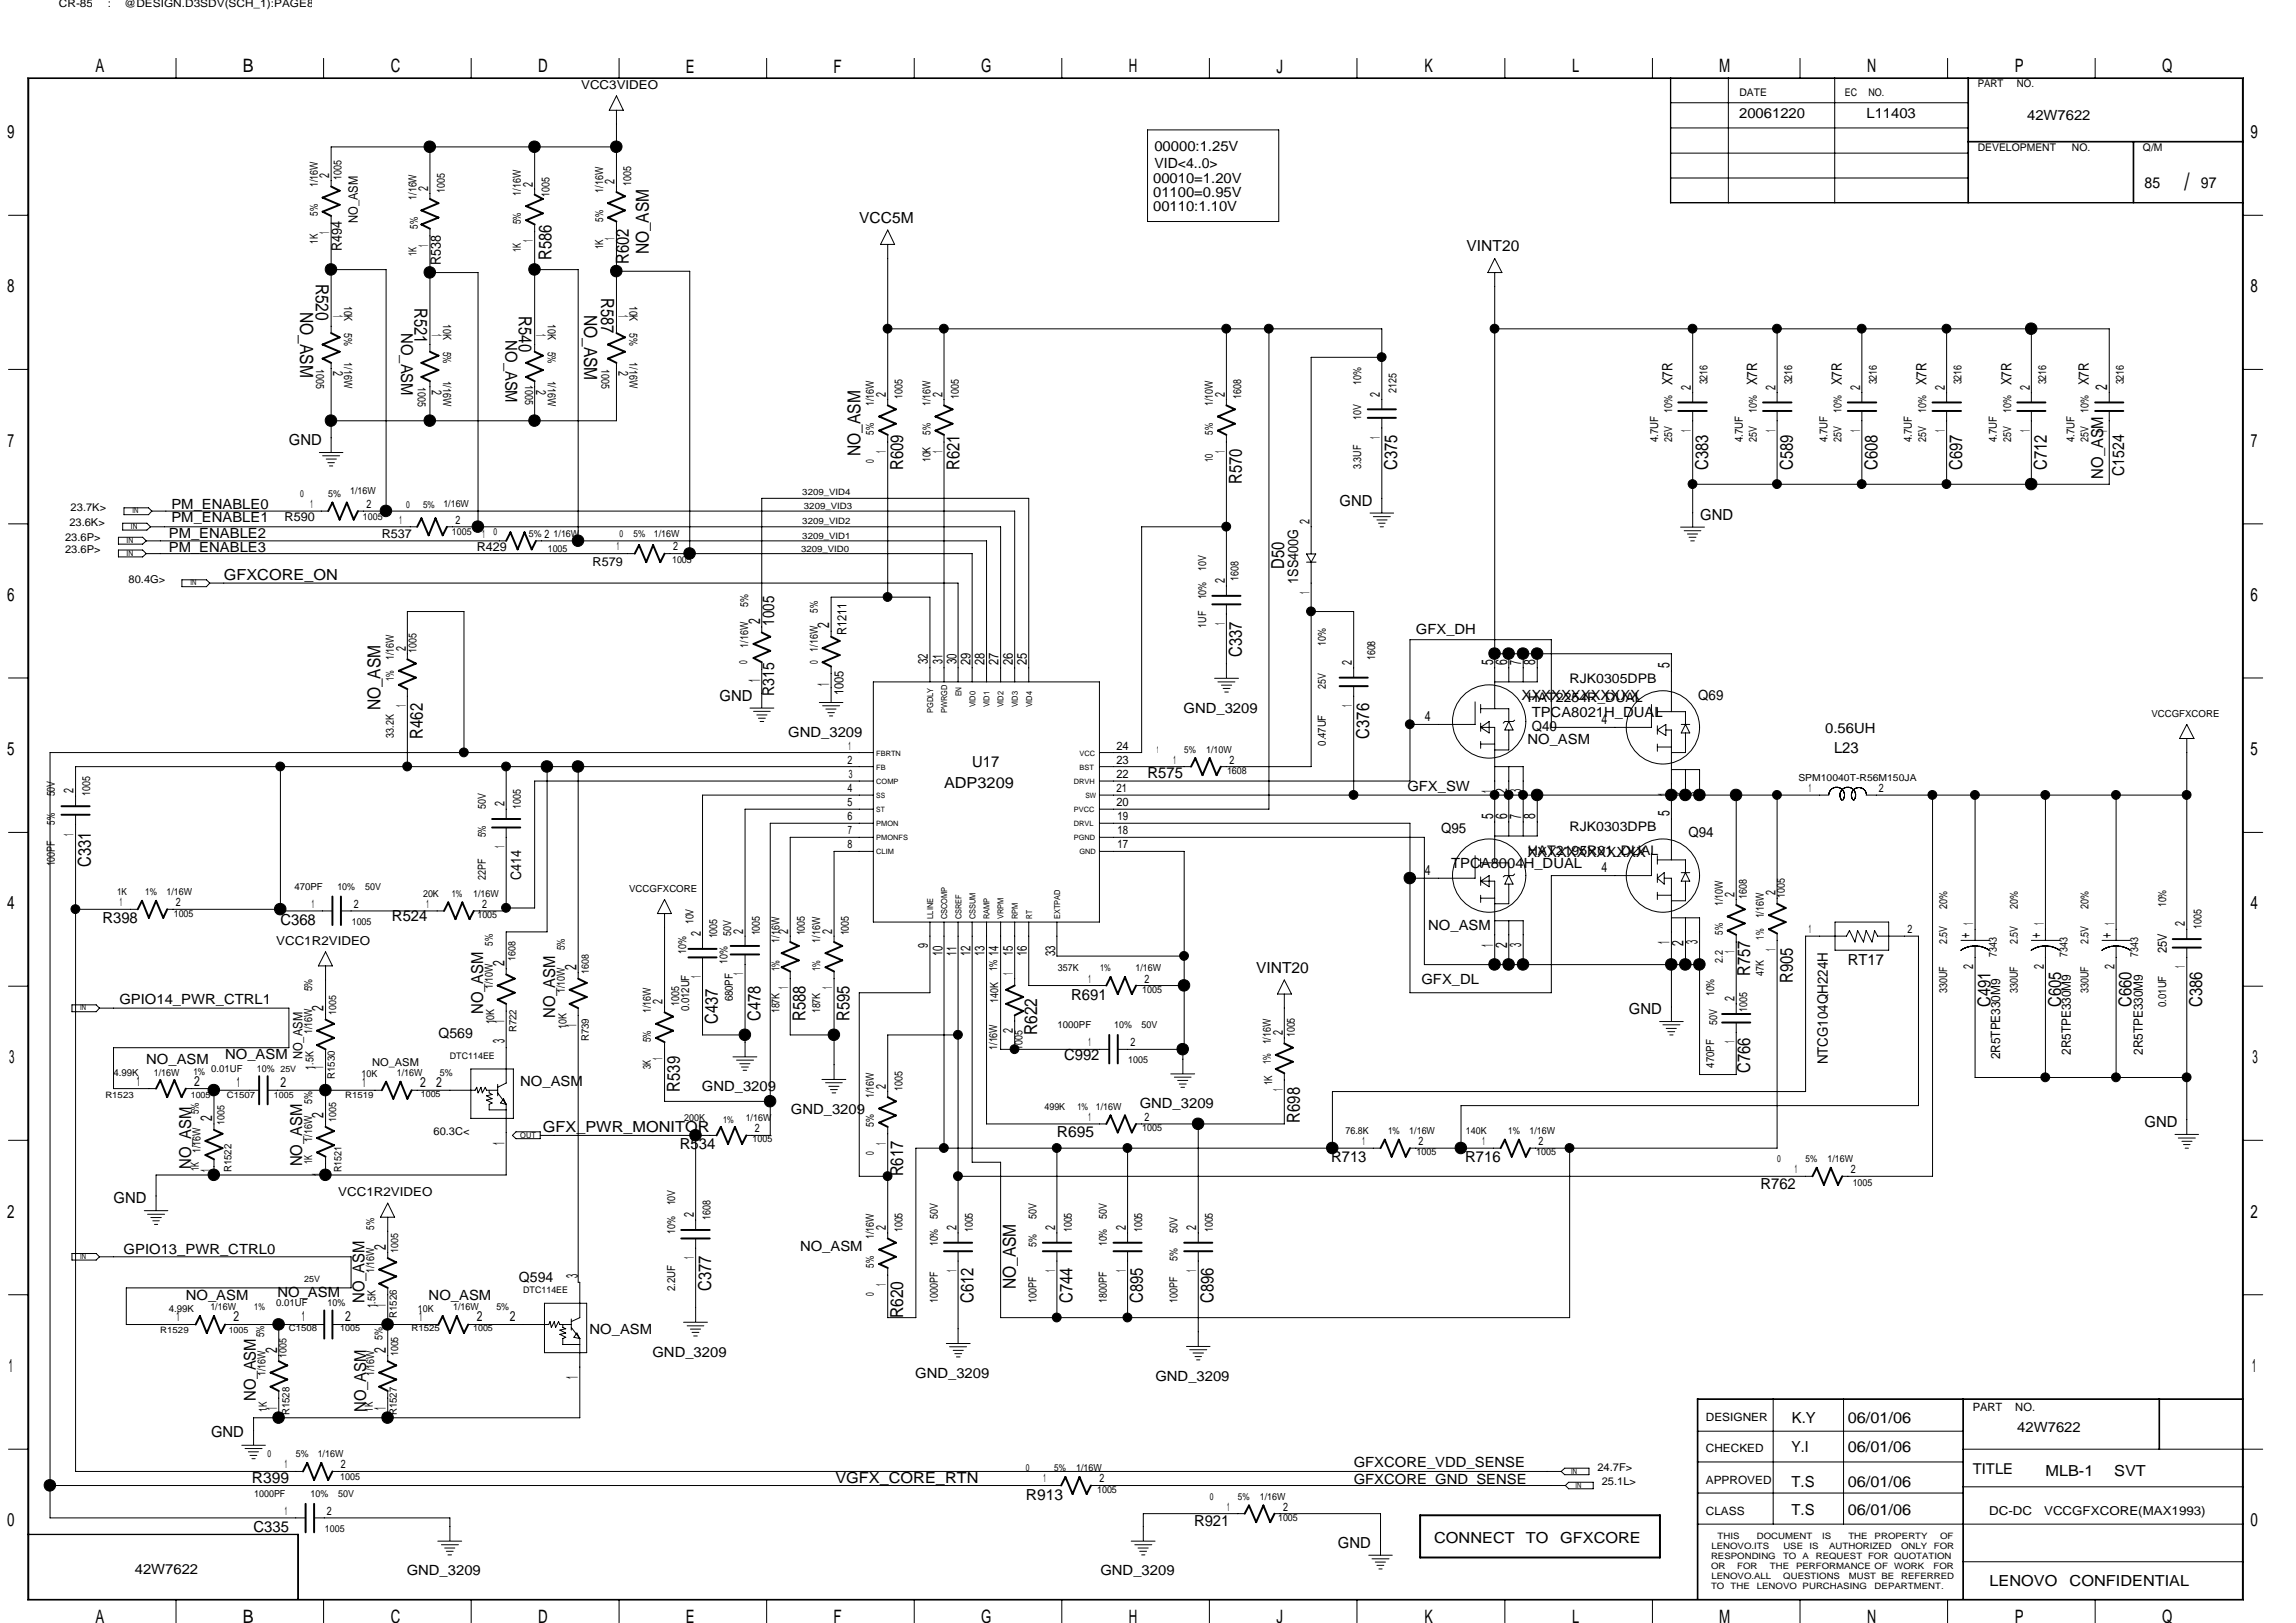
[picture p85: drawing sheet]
<svg xmlns="http://www.w3.org/2000/svg" width="297mm" height="210mm" viewBox="0 0 297 210" stroke-linecap="round" stroke-linejoin="round" font-family="sans-serif">
<defs><g id="words">
<text font-size="3.1" x="282.6" y="24.6">/</text>
<g font-size="2.4">
<text x="12.4" y="9.4">A</text>
<text x="31.4" y="9.4">B</text>
<text x="50.5" y="9.4">C</text>
<text x="69.6" y="9.4">D</text>
<text x="88.7" y="9.4">E</text>
<text x="107.8" y="9.4">F</text>
<text x="127" y="9.4">G</text>
<text x="146" y="9.4">H</text>
<text x="165.1" y="9.4">J</text>
<text x="184.3" y="9.4">K</text>
<text x="203.4" y="9.4">L</text>
<text x="222.4" y="9.4">M</text>
<text x="241.6" y="9.4">N</text>
<text x="260.6" y="9.4">P</text>
<text x="279.7" y="9.4">Q</text>
<text x=".9" y="17.9">9</text>
<text x="291.2" y="17.9">9</text>
<text x=".9" y="37.8">8</text>
<text x="291.2" y="37.8">8</text>
<text x="1" y="57.8">7</text>
<text x="291.2" y="57.8">7</text>
<text x=".9" y="77.8">6</text>
<text x="291.2" y="77.8">6</text>
<text x=".9" y="97.7">5</text>
<text x="291.2" y="97.7">5</text>
<text x=".9" y="117.6">4</text>
<text x="291.2" y="117.6">4</text>
<text x="1.2" y="137.6">3</text>
<text x="291.4" y="137.6">3</text>
<text x=".9" y="157.5">2</text>
<text x="291.2" y="157.5">2</text>
<text x="1.1" y="177.5">1</text>
<text x="291.4" y="177.5">1</text>
<text x=".9" y="197.4">0</text>
<text x="291.2" y="197.4">0</text>
<text x="12.4" y="210">A</text>
<text x="31.4" y="210">B</text>
<text x="50.5" y="210">C</text>
<text x="69.6" y="210">D</text>
<text x="127" y="210">G</text>
<text x="146" y="210">H</text>
<text x="184.3" y="210">K</text>
<text x="203.4" y="210">L</text>
<text x="222.4" y="210">M</text>
<text x="241.6" y="210">N</text>
<text x="260.6" y="210">P</text>
<text x="279.7" y="210">Q</text>
<text x="88.7" y="210">E</text>
<text x="107.8" y="210">F</text>
<text x="165.1" y="210">J</text>
</g>
<g font-size="2.3">
<text x="71.3" y="33.6" transform="rotate(-90 71.3 33.6)">R586</text>
<text x="81.4" y="34.2" transform="rotate(-90 81.4 34.2)">R602</text>
<text x="83.9" y="32.9" transform="rotate(-90 83.9 32.9)">NO_ASM</text>
<text x="38.8" y="40.4" transform="rotate(90 38.8 40.4)">NO_ASM</text>
<text x="40.8" y="36.7" transform="rotate(90 40.8 36.7)">R520</text>
<text x="53.6" y="39.8" transform="rotate(90 53.6 39.8)">R521</text>
<text x="67.1" y="40.9" transform="rotate(90 67.1 40.9)">R540</text>
<text x="75.6" y="40.7" transform="rotate(90 75.6 40.7)">NO_ASM</text>
<text x="77.8" y="38.6" transform="rotate(90 77.8 38.6)">R587</text>
<text x="111.3" y="59" transform="rotate(-90 111.3 59)">NO_ASM</text>
<text x="116.8" y="60.8" transform="rotate(-90 116.8 60.8)">R609</text>
<text x="124.1" y="60.8" transform="rotate(-90 124.1 60.8)">R621</text>
<text x="160.7" y="62.7" transform="rotate(-90 160.7 62.7)">R570</text>
<text x="180.8" y="60.8" transform="rotate(-90 180.8 60.8)">C375</text>
<text x="221" y="60.8" transform="rotate(-90 221 60.8)">C383</text>
<text x="231.9" y="60.8" transform="rotate(-90 231.9 60.8)">C589</text>
<text x="242.9" y="60.8" transform="rotate(-90 242.9 60.8)">C608</text>
<text x="253.9" y="60.8" transform="rotate(-90 253.9 60.8)">C697</text>
<text x="264.8" y="60.8" transform="rotate(-90 264.8 60.8)">C712</text>
<text x="166.2" y="73.6" transform="rotate(-90 166.2 73.6)">D50</text>
<text x="160.7" y="85" transform="rotate(-90 160.7 85)">C337</text>
<text x="49.2" y="91.9" transform="rotate(-90 49.2 91.9)">NO_ASM</text>
<text x="54.7" y="95.5" transform="rotate(-90 54.7 95.5)">R462</text>
<text x="177.1" y="95.5" transform="rotate(-90 177.1 95.5)">C376</text>
<text x="11.8" y="112.2" transform="rotate(-90 11.8 112.2)">C331</text>
<text x="226.4" y="126.2" transform="rotate(-90 226.4 126.2)">R757</text>
<text x="231.9" y="127.2" transform="rotate(-90 231.9 127.2)">R905</text>
<text x="257.5" y="130.3" transform="rotate(-90 257.5 130.3)">C491</text>
<text x="266.7" y="130.3" transform="rotate(-90 266.7 130.3)">C605</text>
<text x="275.8" y="130.3" transform="rotate(-90 275.8 130.3)">C660</text>
<text x="284.9" y="130.3" transform="rotate(-90 284.9 130.3)">C386</text>
<text x="92.9" y="132.5" transform="rotate(-90 92.9 132.5)">C437</text>
<text x="98.4" y="132.1" transform="rotate(-90 98.4 132.1)">C478</text>
<text x="104.2" y="132.1" transform="rotate(-90 104.2 132.1)">R588</text>
<text x="109.9" y="132.1" transform="rotate(-90 109.9 132.1)">R595</text>
<text x="134.2" y="133.9" transform="rotate(-90 134.2 133.9)">R622</text>
<text x="88" y="141.2" transform="rotate(-90 88 141.2)">R539</text>
<text x="226.4" y="138.9" transform="rotate(-90 226.4 138.9)">C766</text>
<text x="168.1" y="145.2" transform="rotate(-90 168.1 145.2)">R698</text>
<text x="116.8" y="152.2" transform="rotate(-90 116.8 152.2)">R617</text>
<text x="92" y="167" transform="rotate(-90 92 167)">C377</text>
<text x="131.4" y="166.8" transform="rotate(-90 131.4 166.8)">NO_ASM</text>
<text x="116.8" y="170.5" transform="rotate(-90 116.8 170.5)">R620</text>
<text x="125.9" y="168.6" transform="rotate(-90 125.9 168.6)">C612</text>
<text x="138.8" y="168.6" transform="rotate(-90 138.8 168.6)">C744</text>
<text x="147.9" y="168.6" transform="rotate(-90 147.9 168.6)">C895</text>
<text x="157" y="168.6" transform="rotate(-90 157 168.6)">C896</text>
</g>
<g font-size="2.1">
<text x="51.9" y="43.1" transform="rotate(90 51.9 43.1)">NO_ASM</text>
<text x="65.4" y="44" transform="rotate(90 65.4 44)">NO_ASM</text>
<text x="272.6" y="50.4" transform="rotate(-90 272.6 50.4)">2</text>
<text x="272.6" y="56" transform="rotate(-90 272.6 56)">1</text>
<text x="272.1" y="61.9" transform="rotate(-90 272.1 61.9)">NO_ASM</text>
<text x="274.8" y="61.6" transform="rotate(-90 274.8 61.6)">C1524</text>
<text x="98.3" y="80.7" transform="rotate(-90 98.3 80.7)">2</text>
<text x="100.2" y="80.9" transform="rotate(-90 100.2 80.9)">1005</text>
<text x="107.3" y="81.3" transform="rotate(-90 107.3 81.3)">2</text>
<text x="98.3" y="88.2" transform="rotate(-90 98.3 88.2)">1</text>
<text x="107.3" y="88.7" transform="rotate(-90 107.3 88.7)">1</text>
<text x="193.2" y="86.1" transform="rotate(-90 193.2 86.1)">5</text>
<text x="195" y="86.1" transform="rotate(-90 195 86.1)">6</text>
<text x="196.8" y="86" transform="rotate(-90 196.8 86)">7</text>
<text x="198.6" y="86.1" transform="rotate(-90 198.6 86.1)">8</text>
<text x="216" y="86.4" transform="rotate(-90 216 86.4)">5</text>
<text x="100.2" y="90.1" transform="rotate(-90 100.2 90.1)">R315</text>
<text x="193.2" y="106" transform="rotate(-90 193.2 106)">5</text>
<text x="193.2" y="102.6" transform="rotate(-90 193.2 102.6)">1</text>
<text x="195" y="106" transform="rotate(-90 195 106)">6</text>
<text x="195" y="102.8" transform="rotate(-90 195 102.8)">2</text>
<text x="196.8" y="105.9" transform="rotate(-90 196.8 105.9)">7</text>
<text x="196.8" y="102.6" transform="rotate(-90 196.8 102.6)">3</text>
<text x="198.6" y="106" transform="rotate(-90 198.6 106)">8</text>
<text x="216" y="105.6" transform="rotate(-90 216 105.6)">5</text>
<text x="216" y="103" transform="rotate(-90 216 103)">1</text>
<text x="217.8" y="103.2" transform="rotate(-90 217.8 103.2)">2</text>
<text x="219.6" y="103" transform="rotate(-90 219.6 103)">3</text>
<text x="65.3" y="125" transform="rotate(-90 65.3 125)">2</text>
<text x="74.6" y="125.5" transform="rotate(-90 74.6 125.5)">2</text>
<text x="193.2" y="122.5" transform="rotate(-90 193.2 122.5)">1</text>
<text x="195" y="122.7" transform="rotate(-90 195 122.7)">2</text>
<text x="196.8" y="122.5" transform="rotate(-90 196.8 122.5)">3</text>
<text x="216" y="122.2" transform="rotate(-90 216 122.2)">1</text>
<text x="217.8" y="122.3" transform="rotate(-90 217.8 122.3)">2</text>
<text x="219.6" y="122.1" transform="rotate(-90 219.6 122.1)">3</text>
<text x="41.9" y="130.8" transform="rotate(-90 41.9 130.8)">2</text>
<text x="62.5" y="131.2" transform="rotate(-90 62.5 131.2)">NO_ASM</text>
<text x="71.8" y="131.7" transform="rotate(-90 71.8 131.7)">NO_ASM</text>
<text x="65.3" y="135" transform="rotate(-90 65.3 135)">3</text>
<text x="65.3" y="132.4" transform="rotate(-90 65.3 132.4)">1</text>
<text x="74.6" y="132.9" transform="rotate(-90 74.6 132.9)">1</text>
<text x="41.9" y="138.3" transform="rotate(-90 41.9 138.3)">1</text>
<text x="27.4" y="145.1" transform="rotate(-90 27.4 145.1)">2</text>
<text x="41.9" y="144.7" transform="rotate(-90 41.9 144.7)">2</text>
<text x="65.3" y="148.1" transform="rotate(-90 65.3 148.1)">1</text>
<text x="24.7" y="151.3" transform="rotate(-90 24.7 151.3)">NO_ASM</text>
<text x="27.4" y="151.6" transform="rotate(-90 27.4 151.6)">1</text>
<text x="39.1" y="150.9" transform="rotate(-90 39.1 150.9)">NO_ASM</text>
<text x="41.9" y="152.1" transform="rotate(-90 41.9 152.1)">1</text>
<text x="49.9" y="161.7" transform="rotate(-90 49.9 161.7)">2</text>
<text x="74.8" y="165.3" transform="rotate(-90 74.8 165.3)">3</text>
<text x="47.2" y="168.6" transform="rotate(-90 47.2 168.6)">NO_ASM</text>
<text x="49.9" y="169.1" transform="rotate(-90 49.9 169.1)">1</text>
<text x="35.9" y="175" transform="rotate(-90 35.9 175)">2</text>
<text x="49.9" y="175" transform="rotate(-90 49.9 175)">2</text>
<text x="74.8" y="178.4" transform="rotate(-90 74.8 178.4)">1</text>
<text x="33.1" y="181.2" transform="rotate(-90 33.1 181.2)">NO_ASM</text>
<text x="35.9" y="182.5" transform="rotate(-90 35.9 182.5)">1</text>
<text x="47.4" y="182.7" transform="rotate(-90 47.4 182.7)">NO_ASM</text>
<text x="49.9" y="182.5" transform="rotate(-90 49.9 182.5)">1</text>
</g>
<g font-size="2">
<text x="111.2" y="28.9">VCC5M</text>
<text x="277.4" y="24.3">85</text>
<text x="284.7" y="24.3">97</text>
<text x="189.7" y="32.5">VINT20</text>
<text x="37.4" y="57.5">GND</text>
<text x="173.3" y="65.4">GND</text>
<text x="220" y="67.2">GND</text>
<text x="29" y="75.1">GFXCORE_ON</text>
<text x="93.1" y="90.6">GND</text>
<text x="122.1" y="101.9">ADP3209</text>
<text x="125.8" y="99.2">U17</text>
<text x="148.5" y="100.7">R575</text>
<text x="237.3" y="97.4">L23</text>
<text x="13.2" y="119.5">R398</text>
<text x="36.3" y="119.7">C368</text>
<text x="50.7" y="119.1">R524</text>
<text x="162.5" y="125.9">VINT20</text>
<text x="239.1" y="124.8">RT17</text>
<text x="138.6" y="129.3">R691</text>
<text x="210.7" y="131.2">GND</text>
<text x="137.7" y="137.2">C992</text>
<text x="70.2" y="146.5">GFX_PWR_MONITOR</text>
<text x="88" y="148.7">R534</text>
<text x="136.7" y="147.1">R695</text>
<text x="277.4" y="145.8">GND</text>
<text x="14.7" y="155.7">GND</text>
<text x="172.2" y="150.4">R713</text>
<text x="189.6" y="150.4">R716</text>
<text x="227.7" y="153.8">R762</text>
<text x="27.3" y="186">GND</text>
<text x="231.8" y="184.1">K.Y</text>
<text x="239.1" y="184.1">06/01/06</text>
<text x="32.6" y="191.8">R399</text>
<text x="108.1" y="191.8">VGFX_CORE_RTN</text>
<text x="231.8" y="187.8">Y.I</text>
<text x="239.1" y="187.8">06/01/06</text>
<text x="264.6" y="190.9">MLB-1</text>
<text x="273.5" y="190.9">SVT</text>
<text x="132.7" y="194">R913</text>
<text x="154.5" y="197.5">R921</text>
<text x="231.8" y="192.4">T.S</text>
<text x="231.8" y="196">T.S</text>
<text x="239.1" y="192.4">06/01/06</text>
<text x="239.1" y="196">06/01/06</text>
<text x="32.8" y="198.2">C335</text>
<text x="173.1" y="200.2">GND</text>
<text x="185.5" y="199.7">CONNECT</text>
<text x="197.4" y="199.7">TO</text>
<text x="201.8" y="199.7">GFXCORE</text>
<text x="257.4" y="205.2">LENOVO</text>
<text x="267.8" y="205.2">CONFIDENTIAL</text>
</g>
<g font-size="1.9">
<text x="44.2" y="32.5" transform="rotate(-90 44.2 32.5)">R494</text>
<text x="57" y="34.3" transform="rotate(-90 57 34.3)">R538</text>
<text x="216.4" y="49.9" transform="rotate(-90 216.4 49.9)">X7R</text>
<text x="227.3" y="49.9" transform="rotate(-90 227.3 49.9)">X7R</text>
<text x="238.3" y="49.9" transform="rotate(-90 238.3 49.9)">X7R</text>
<text x="249.3" y="49.9" transform="rotate(-90 249.3 49.9)">X7R</text>
<text x="260.2" y="49.9" transform="rotate(-90 260.2 49.9)">X7R</text>
<text x="270.3" y="49.9" transform="rotate(-90 270.3 49.9)">X7R</text>
<text x="167.9" y="75.5" transform="rotate(-90 167.9 75.5)">1SS400G</text>
<text x="67.4" y="113.8" transform="rotate(-90 67.4 113.8)">C414</text>
<text x="254.8" y="121.4" transform="rotate(-90 254.8 121.4)">+ 1</text>
<text x="264" y="121.4" transform="rotate(-90 264 121.4)">+ 1</text>
<text x="273.1" y="121.4" transform="rotate(-90 273.1 121.4)">+ 1</text>
<text x="236.5" y="137.7" transform="rotate(-90 236.5 137.7)">NTCG104QH224H</text>
<text x="255.2" y="190.7">TITLE</text>
</g>
<g font-size="1.8">
<text x="225" y="15.3">20061220</text>
<text x="241.5" y="15.3">L11403</text>
<text x="262.3" y="15.5">42W7622</text>
<text x="42.6" y="23" transform="rotate(-90 42.6 23)">2</text>
<text x="79.5" y="23.7" transform="rotate(-90 79.5 23.7)">2</text>
<text x="149.2" y="23.7">00010=1.20V</text>
<text x="149.3" y="19.5">00000:1.25V</text>
<text x="149.3" y="21.7">VID&lt;4..0&gt;</text>
<text x="55.4" y="24.7" transform="rotate(-90 55.4 24.7)">2</text>
<text x="68.9" y="24.1" transform="rotate(-90 68.9 24.1)">2</text>
<text x="149.2" y="25.5">01100=0.95V</text>
<text x="149.2" y="27.3">00110:1.10V</text>
<text x="42.6" y="30.3" transform="rotate(-90 42.6 30.3)">1</text>
<text x="55.4" y="31.9" transform="rotate(-90 55.4 31.9)">1</text>
<text x="68.9" y="31.4" transform="rotate(-90 68.9 31.4)">1</text>
<text x="79.5" y="31" transform="rotate(-90 79.5 31)">1</text>
<text x="43.1" y="40.8" transform="rotate(90 43.1 40.8)">1</text>
<text x="80" y="40.8" transform="rotate(90 80 40.8)">1</text>
<text x="55.9" y="43.2" transform="rotate(90 55.9 43.2)">1</text>
<text x="69.4" y="43.2" transform="rotate(90 69.4 43.2)">1</text>
<text x="43.1" y="48" transform="rotate(90 43.1 48)">2</text>
<text x="55.9" y="50.4" transform="rotate(90 55.9 50.4)">2</text>
<text x="69.4" y="50.4" transform="rotate(90 69.4 50.4)">2</text>
<text x="80" y="48" transform="rotate(90 80 48)">2</text>
<text x="114.6" y="51.4" transform="rotate(-90 114.6 51.4)">2</text>
<text x="121.9" y="51.4" transform="rotate(-90 121.9 51.4)">2</text>
<text x="158.5" y="51.4" transform="rotate(-90 158.5 51.4)">2</text>
<text x="178.5" y="51.4" transform="rotate(-90 178.5 51.4)">2</text>
<text x="218.7" y="50.4" transform="rotate(-90 218.7 50.4)">2</text>
<text x="229.7" y="50.4" transform="rotate(-90 229.7 50.4)">2</text>
<text x="240.7" y="50.4" transform="rotate(-90 240.7 50.4)">2</text>
<text x="251.6" y="50.4" transform="rotate(-90 251.6 50.4)">2</text>
<text x="262.6" y="50.4" transform="rotate(-90 262.6 50.4)">2</text>
<text x="114.6" y="58.6" transform="rotate(-90 114.6 58.6)">1</text>
<text x="121.9" y="58.6" transform="rotate(-90 121.9 58.6)">1</text>
<text x="158.5" y="58.6" transform="rotate(-90 158.5 58.6)">1</text>
<text x="178.5" y="56.8" transform="rotate(-90 178.5 56.8)">1</text>
<text x="218.7" y="55.8" transform="rotate(-90 218.7 55.8)">1</text>
<text x="229.7" y="55.8" transform="rotate(-90 229.7 55.8)">1</text>
<text x="240.7" y="55.8" transform="rotate(-90 240.7 55.8)">1</text>
<text x="251.6" y="55.8" transform="rotate(-90 251.6 55.8)">1</text>
<text x="262.6" y="55.8" transform="rotate(-90 262.6 55.8)">1</text>
<text x="22.2" y="65.9">PM_ENABLE0</text>
<text x="21.8" y="69.6">PM_ENABLE2</text>
<text x="21.8" y="71.4">PM_ENABLE3</text>
<text x="22.2" y="67.6">PM_ENABLE1</text>
<text x="169.4" y="67.8" transform="rotate(-90 169.4 67.8)">2</text>
<text x="158.5" y="75.4" transform="rotate(-90 158.5 75.4)">2</text>
<text x="169.4" y="76.9" transform="rotate(-90 169.4 76.9)">1</text>
<text x="158.5" y="80.9" transform="rotate(-90 158.5 80.9)">1</text>
<text x="183.2" y="82">GFX_DH</text>
<text x="52.5" y="84.2" transform="rotate(-90 52.5 84.2)">2</text>
<text x="120.1" y="85.9" transform="rotate(-90 120.1 85.9)">32</text>
<text x="121.9" y="85.9" transform="rotate(-90 121.9 85.9)">31</text>
<text x="123.7" y="85.9" transform="rotate(-90 123.7 85.9)">30</text>
<text x="125.6" y="86.1" transform="rotate(-90 125.6 86.1)">29</text>
<text x="127.4" y="86.1" transform="rotate(-90 127.4 86.1)">28</text>
<text x="129.2" y="86.1" transform="rotate(-90 129.2 86.1)">27</text>
<text x="131" y="86.1" transform="rotate(-90 131 86.1)">26</text>
<text x="132.8" y="86.1" transform="rotate(-90 132.8 86.1)">25</text>
<text x="174.9" y="86.1" transform="rotate(-90 174.9 86.1)">2</text>
<text x="52.5" y="91.5" transform="rotate(-90 52.5 91.5)">1</text>
<text x="102" y="95.3">GND_3209</text>
<text x="153.1" y="92.2">GND_3209</text>
<text x="174.9" y="91.5" transform="rotate(-90 174.9 91.5)">1</text>
<text x="184.3" y="93.3">4</text>
<text x="196.8" y="90.6">XXXXXXXXXXXX</text>
<text x="198.2" y="94.6">Q40</text>
<text x="198.2" y="92.8">TPCA8021H_DUAL</text>
<text x="207.2" y="93.7">4</text>
<text x="219.7" y="90.6">Q69</text>
<text x="236.1" y="94.8">0.56UH</text>
<text x="197.6" y="96.2">NO_ASM</text>
<text x="9.5" y="102.7" transform="rotate(-90 9.5 102.7)">2</text>
<text x="65.3" y="104.3" transform="rotate(-90 65.3 104.3)">2</text>
<text x="182.1" y="102.3">GFX_SW</text>
<text x="186.4" y="107.7">Q95</text>
<text x="9.5" y="108.1" transform="rotate(-90 9.5 108.1)">1</text>
<text x="65.3" y="109.7" transform="rotate(-90 65.3 109.7)">1</text>
<text x="184.3" y="113.2">4</text>
<text x="187.7" y="112.3">TPCA8004H_DUAL</text>
<text x="197.6" y="110.9">XXXXXXXXXXXX</text>
<text x="207.2" y="112.9">4</text>
<text x="218.4" y="108.3">Q94</text>
<text x="224.4" y="116" transform="rotate(-90 224.4 116)">2</text>
<text x="229.7" y="115.8" transform="rotate(-90 229.7 115.8)">2</text>
<text x="282.7" y="119.8" transform="rotate(-90 282.7 119.8)">2</text>
<text x="90.7" y="121.1" transform="rotate(-90 90.7 121.1)">2</text>
<text x="96.1" y="120.8" transform="rotate(-90 96.1 120.8)">2</text>
<text x="102" y="120.8" transform="rotate(-90 102 120.8)">2</text>
<text x="107.7" y="120.8" transform="rotate(-90 107.7 120.8)">2</text>
<text x="120.1" y="122.7" transform="rotate(-90 120.1 122.7)">9</text>
<text x="121.9" y="123.7" transform="rotate(-90 121.9 123.7)">10</text>
<text x="123.7" y="123.7" transform="rotate(-90 123.7 123.7)">11</text>
<text x="125.6" y="123.7" transform="rotate(-90 125.6 123.7)">12</text>
<text x="127.4" y="123.7" transform="rotate(-90 127.4 123.7)">13</text>
<text x="129.2" y="123.7" transform="rotate(-90 129.2 123.7)">14</text>
<text x="131" y="123.7" transform="rotate(-90 131 123.7)">15</text>
<text x="132.8" y="123.7" transform="rotate(-90 132.8 123.7)">16</text>
<text x="136.5" y="123.7" transform="rotate(-90 136.5 123.7)">33</text>
<text x="184.8" y="120.4">NO_ASM</text>
<text x="224.4" y="123.3" transform="rotate(-90 224.4 123.3)">1</text>
<text x="229.7" y="123.1" transform="rotate(-90 229.7 123.1)">1</text>
<text x="255.3" y="125.4" transform="rotate(-90 255.3 125.4)">2</text>
<text x="264.4" y="125.4" transform="rotate(-90 264.4 125.4)">2</text>
<text x="273.6" y="125.4" transform="rotate(-90 273.6 125.4)">2</text>
<text x="282.7" y="125.3" transform="rotate(-90 282.7 125.3)">1</text>
<text x="15.4" y="129.8">GPIO14_PWR_CTRL1</text>
<text x="85.7" y="129.9" transform="rotate(-90 85.7 129.9)">2</text>
<text x="90.7" y="126.5" transform="rotate(-90 90.7 126.5)">1</text>
<text x="96.1" y="126.2" transform="rotate(-90 96.1 126.2)">1</text>
<text x="102" y="128" transform="rotate(-90 102 128)">1</text>
<text x="107.7" y="128" transform="rotate(-90 107.7 128)">1</text>
<text x="131" y="126.1" transform="rotate(-90 131 126.1)">1</text>
<text x="183.9" y="127.3">GFX_DL</text>
<text x="224.4" y="129.5" transform="rotate(-90 224.4 129.5)">2</text>
<text x="18.9" y="137.7">NO_ASM</text>
<text x="29.1" y="137">NO_ASM</text>
<text x="56.7" y="134.2">Q569</text>
<text x="85.7" y="137.2" transform="rotate(-90 85.7 137.2)">1</text>
<text x="131" y="133.6" transform="rotate(-90 131 133.6)">2</text>
<text x="165.9" y="133.9" transform="rotate(-90 165.9 133.9)">2</text>
<text x="224.4" y="135" transform="rotate(-90 224.4 135)">1</text>
<text x="17.7" y="140.5">1</text>
<text x="25.1" y="140.5">2</text>
<text x="30.6" y="140.6">1</text>
<text x="36.3" y="140.6">2</text>
<text x="46.9" y="140.6">1</text>
<text x="54.4" y="140.6">2</text>
<text x="56.4" y="140.6">2</text>
<text x="67.3" y="140.5">NO_ASM</text>
<text x="90.8" y="141.2">GND_3209</text>
<text x="114.6" y="140.8" transform="rotate(-90 114.6 140.8)">2</text>
<text x="147.4" y="143.4">GND_3209</text>
<text x="165.9" y="141.2" transform="rotate(-90 165.9 141.2)">1</text>
<text x="102.3" y="144.1">GND_3209</text>
<text x="114.6" y="148.1" transform="rotate(-90 114.6 148.1)">1</text>
<text x="89.7" y="157.5" transform="rotate(-90 89.7 157.5)">2</text>
<text x="103.5" y="161.8">NO_ASM</text>
<text x="114.6" y="159.1" transform="rotate(-90 114.6 159.1)">2</text>
<text x="123.7" y="159.1" transform="rotate(-90 123.7 159.1)">2</text>
<text x="136.5" y="159.1" transform="rotate(-90 136.5 159.1)">2</text>
<text x="145.7" y="159.1" transform="rotate(-90 145.7 159.1)">2</text>
<text x="154.8" y="159.1" transform="rotate(-90 154.8 159.1)">2</text>
<text x="16" y="162.2">GPIO13_PWR_CTRL0</text>
<text x="35.9" y="167.9">NO_ASM</text>
<text x="67.1" y="165.9">Q594</text>
<text x="89.7" y="162.9" transform="rotate(-90 89.7 162.9)">1</text>
<text x="114.6" y="166.4" transform="rotate(-90 114.6 166.4)">1</text>
<text x="123.7" y="164.5" transform="rotate(-90 123.7 164.5)">1</text>
<text x="136.5" y="164.5" transform="rotate(-90 136.5 164.5)">1</text>
<text x="145.7" y="164.5" transform="rotate(-90 145.7 164.5)">1</text>
<text x="154.8" y="164.5" transform="rotate(-90 154.8 164.5)">1</text>
<text x="22.8" y="170.9">1</text>
<text x="24" y="168.2">NO_ASM</text>
<text x="30.2" y="170.9">2</text>
<text x="39.1" y="170.9">1</text>
<text x="44.7" y="170.9">2</text>
<text x="54.2" y="170.9">1</text>
<text x="55.5" y="168.2">NO_ASM</text>
<text x="61.7" y="170.9">2</text>
<text x="66" y="170.9">2</text>
<text x="76.3" y="172.6">NO_ASM</text>
<text x="84.4" y="175.5">GND_3209</text>
<text x="118.4" y="178.3">GND_3209</text>
<text x="149.5" y="178.6">GND_3209</text>
<text x="261" y="185.2">42W7622</text>
<text x="175.1" y="192">GFXCORE_GND_SENSE</text>
<text x="175.1" y="189.8">GFXCORE_VDD_SENSE</text>
<text x="17.4" y="203.7">42W7622</text>
<text x="52.6" y="203.8">GND_3209</text>
<text x="142.4" y="203.8">GND_3209</text>
</g>
<g font-size="1.7">
<text x="46.3" y="28.9" transform="rotate(-90 46.3 28.9)">NO_ASM</text>
<text x="109.5" y="82.2" transform="rotate(-90 109.5 82.2)">R1211</text>
<text x="109.1" y="90" transform="rotate(-90 109.1 90)">1005</text>
<text x="203.1" y="88.4">RJK0305DPB</text>
<text x="197.7" y="90.8">HAT2254R_DUAL</text>
<text x="203.1" y="107.6">RJK0303DPB</text>
<text x="197.7" y="110.7">HAT2195R01_DUAL</text>
<text x="280.3" y="123.3" transform="rotate(-90 280.3 123.3)">25V</text>
<text x="39.2" y="137" transform="rotate(-90 39.2 137)">NO_ASM</text>
<text x="258.8" y="137" transform="rotate(-90 258.8 137)">2R5TPE330M9</text>
<text x="267.9" y="136.5" transform="rotate(-90 267.9 136.5)">2R5TPE330M9</text>
<text x="277.2" y="136.5" transform="rotate(-90 277.2 136.5)">2R5TPE330M9</text>
</g>
<g font-size="1.6">
<text x="75.2" y="11.5">VCC3VIDEO</text>
<text x="36.8" y="67.4">R590</text>
<text x="49.4" y="69.6">R537</text>
<text x="61.7" y="71.2">R429</text>
<text x="76.7" y="73.3">R579</text>
<text x="35.7" y="122.2">VCC1R2VIDEO</text>
<text x="43.8" y="154.7">VCC1R2VIDEO</text>
<text x="257.3" y="196">DC-DC</text>
<text x="264.5" y="196">VCCGFXCORE(MAX1993)</text>
</g>
<g font-size="1.5">
<text x="44.5" y="39.5" transform="rotate(90 44.5 39.5)">10K</text>
<text x="57.3" y="41.9" transform="rotate(90 57.3 41.9)">10K</text>
<text x="70.9" y="41.9" transform="rotate(90 70.9 41.9)">10K</text>
<text x="81.4" y="39.5" transform="rotate(90 81.4 39.5)">10K</text>
<text x="40.9" y="47.8" transform="rotate(90 40.9 47.8)">1005</text>
<text x="44.5" y="43.1" transform="rotate(90 44.5 43.1)">5%</text>
<text x="44.5" y="46.9" transform="rotate(90 44.5 46.9)">1/16W</text>
<text x="57.3" y="45.5" transform="rotate(90 57.3 45.5)">5%</text>
<text x="70.9" y="45.5" transform="rotate(90 70.9 45.5)">5%</text>
<text x="77.8" y="47.8" transform="rotate(90 77.8 47.8)">1005</text>
<text x="81.4" y="46.9" transform="rotate(90 81.4 46.9)">1/16W</text>
<text x="81.4" y="43.1" transform="rotate(90 81.4 43.1)">5%</text>
<text x="54.1" y="50.1" transform="rotate(90 54.1 50.1)">1005</text>
<text x="57.3" y="49.2" transform="rotate(90 57.3 49.2)">1/16W</text>
<text x="67.9" y="49.8" transform="rotate(90 67.9 49.8)">1005</text>
<text x="70.9" y="49.2" transform="rotate(90 70.9 49.2)">1/16W</text>
<text x="40.2" y="65.7">1</text>
<text x="47.4" y="65.7">2</text>
<text x="51.7" y="67.7">1</text>
<text x="58.9" y="67.7">2</text>
<text x="62.4" y="69.6">1</text>
<text x="70.4" y="69.6">2</text>
<text x="79.8" y="71.2">1</text>
<text x="87.1" y="71.2">2</text>
<text x="109.6" y="98.8">2</text>
<text x="109.8" y="97">1</text>
<text x="109.8" y="100.6">3</text>
<text x="144.4" y="97">24</text>
<text x="144.4" y="98.8">23</text>
<text x="144.4" y="100.6">22</text>
<text x="151.8" y="98.8">1</text>
<text x="159" y="98.8">2</text>
<text x="109.6" y="106.1">6</text>
<text x="109.6" y="104.3">5</text>
<text x="109.6" y="102.4">4</text>
<text x="109.7" y="107.9">7</text>
<text x="144.4" y="102.4">21</text>
<text x="144.4" y="104.3">20</text>
<text x="144.6" y="106.1">19</text>
<text x="144.6" y="107.9">18</text>
<text x="234" y="102.4">1</text>
<text x="243.1" y="102.4">2</text>
<text x="109.6" y="109.8">8</text>
<text x="144.6" y="109.8">17</text>
<text x="15.5" y="117.3">1</text>
<text x="22.7" y="117.3">2</text>
<text x="40.3" y="117.4">1</text>
<text x="45.8" y="117.4">2</text>
<text x="55.2" y="117.4">1</text>
<text x="62.4" y="117.4">2</text>
<text x="234" y="120.7">1</text>
<text x="246.8" y="120.7">2</text>
<text x="140.8" y="127.1">1</text>
<text x="148.1" y="127.1">2</text>
<text x="140.8" y="135.3">1</text>
<text x="146.3" y="135.3">2</text>
<text x="90.4" y="146.5">1</text>
<text x="97.7" y="146.5">2</text>
<text x="140.8" y="145">1</text>
<text x="148.1" y="145">2</text>
<text x="176.3" y="148.1">1</text>
<text x="183.5" y="148.1">2</text>
<text x="191.8" y="148.1">1</text>
<text x="199" y="148.1">2</text>
<text x="232.2" y="151.8">1</text>
<text x="239.4" y="151.8">2</text>
<text x="220.7" y="183.9">DESIGNER</text>
<text x="255.2" y="182.6">PART</text>
<text x="260.7" y="182.6">NO.</text>
<text x="36.9" y="189.9">1</text>
<text x="44.1" y="189.9">2</text>
<text x="135" y="191.8">1</text>
<text x="142.2" y="191.8">2</text>
<text x="220.7" y="191.9">APPROVED</text>
<text x="220.7" y="187.9">CHECKED</text>
<text x="36.9" y="196">1</text>
<text x="42.3" y="196">2</text>
<text x="158.7" y="195.5">1</text>
<text x="166" y="195.5">2</text>
<text x="220.7" y="196">CLASS</text>
</g>
<g font-size="1.4">
<text x="7.6" y=".9">CR-85</text>
<text x="14" y=".9">:</text>
<text x="16.1" y=".9">@DESIGN.D3SDV(SCH_1):PAGE8</text>
<text x="255.9" y="11.3">PART</text>
<text x="260.9" y="11.3">NO.</text>
<text x="225" y="12.4">DATE</text>
<text x="238.7" y="12.4">EC</text>
<text x="241.7" y="12.4">NO.</text>
<text x="44.2" y="23.3" transform="rotate(-90 44.2 23.3)">1005</text>
<text x="255.9" y="19.6">DEVELOPMENT</text>
<text x="268.1" y="19.6">NO.</text>
<text x="277.2" y="19.6">Q/M</text>
<text x="41.1" y="27.9" transform="rotate(-90 41.1 27.9)">5%</text>
<text x="41.1" y="24.2" transform="rotate(-90 41.1 24.2)">1/16W</text>
<text x="53.9" y="25.9" transform="rotate(-90 53.9 25.9)">1/16W</text>
<text x="54.1" y="29.6" transform="rotate(-90 54.1 29.6)">5%</text>
<text x="57.5" y="24.9" transform="rotate(-90 57.5 24.9)">1005</text>
<text x="67.4" y="29" transform="rotate(-90 67.4 29)">5%</text>
<text x="67.4" y="25.3" transform="rotate(-90 67.4 25.3)">1/16W</text>
<text x="71.1" y="25.5" transform="rotate(-90 71.1 25.5)">1005</text>
<text x="78" y="28.7" transform="rotate(-90 78 28.7)">5%</text>
<text x="78" y="24.9" transform="rotate(-90 78 24.9)">1/16W</text>
<text x="81.7" y="24" transform="rotate(-90 81.7 24)">1005</text>
<text x="41.1" y="31.5" transform="rotate(-90 41.1 31.5)">1K</text>
<text x="53.9" y="33.1" transform="rotate(-90 53.9 33.1)">1K</text>
<text x="67.4" y="32.6" transform="rotate(-90 67.4 32.6)">1K</text>
<text x="78" y="32.3" transform="rotate(-90 78 32.3)">1K</text>
<text x="113.1" y="52.5" transform="rotate(-90 113.1 52.5)">1/16W</text>
<text x="116.8" y="51.6" transform="rotate(-90 116.8 51.6)">1005</text>
<text x="120.4" y="52.5" transform="rotate(-90 120.4 52.5)">1/16W</text>
<text x="124" y="51.6" transform="rotate(-90 124 51.6)">1005</text>
<text x="156.9" y="52.5" transform="rotate(-90 156.9 52.5)">1/10W</text>
<text x="160.6" y="51.6" transform="rotate(-90 160.6 51.6)">1608</text>
<text x="176.1" y="49.8" transform="rotate(-90 176.1 49.8)">10%</text>
<text x="180.7" y="50.8" transform="rotate(-90 180.7 50.8)">2125</text>
<text x="216.3" y="53.4" transform="rotate(-90 216.3 53.4)">10%</text>
<text x="220.9" y="49.7" transform="rotate(-90 220.9 49.7)">3216</text>
<text x="227.3" y="53.4" transform="rotate(-90 227.3 53.4)">10%</text>
<text x="231.9" y="49.7" transform="rotate(-90 231.9 49.7)">3216</text>
<text x="238.2" y="53.4" transform="rotate(-90 238.2 53.4)">10%</text>
<text x="242.8" y="49.7" transform="rotate(-90 242.8 49.7)">3216</text>
<text x="249.2" y="53.4" transform="rotate(-90 249.2 53.4)">10%</text>
<text x="253.8" y="49.7" transform="rotate(-90 253.8 49.7)">3216</text>
<text x="260.2" y="53.4" transform="rotate(-90 260.2 53.4)">10%</text>
<text x="264.7" y="49.7" transform="rotate(-90 264.7 49.7)">3216</text>
<text x="270.2" y="53.4" transform="rotate(-90 270.2 53.4)">10%</text>
<text x="274.8" y="49.7" transform="rotate(-90 274.8 49.7)">3216</text>
<text x="113.1" y="59.9" transform="rotate(-90 113.1 59.9)">0</text>
<text x="113.1" y="56.3" transform="rotate(-90 113.1 56.3)">5%</text>
<text x="120.4" y="59.8" transform="rotate(-90 120.4 59.8)">10K</text>
<text x="120.4" y="56.3" transform="rotate(-90 120.4 56.3)">5%</text>
<text x="156.9" y="59.8" transform="rotate(-90 156.9 59.8)">10</text>
<text x="156.9" y="56.3" transform="rotate(-90 156.9 56.3)">5%</text>
<text x="176.1" y="54.4" transform="rotate(-90 176.1 54.4)">10V</text>
<text x="214.5" y="57.2" transform="rotate(-90 214.5 57.2)">4.7UF</text>
<text x="216.3" y="57.2" transform="rotate(-90 216.3 57.2)">25V</text>
<text x="225.5" y="57.2" transform="rotate(-90 225.5 57.2)">4.7UF</text>
<text x="227.3" y="57.2" transform="rotate(-90 227.3 57.2)">25V</text>
<text x="236.4" y="57.2" transform="rotate(-90 236.4 57.2)">4.7UF</text>
<text x="238.2" y="57.2" transform="rotate(-90 238.2 57.2)">25V</text>
<text x="247.4" y="57.2" transform="rotate(-90 247.4 57.2)">4.7UF</text>
<text x="249.2" y="57.2" transform="rotate(-90 249.2 57.2)">25V</text>
<text x="258.3" y="57.2" transform="rotate(-90 258.3 57.2)">4.7UF</text>
<text x="260.2" y="57.2" transform="rotate(-90 260.2 57.2)">25V</text>
<text x="268.4" y="57.2" transform="rotate(-90 268.4 57.2)">4.7UF</text>
<text x="270.2" y="57.2" transform="rotate(-90 270.2 57.2)">25V</text>
<text x="176.1" y="60.7" transform="rotate(-90 176.1 60.7)">3.3UF</text>
<text x="8.4" y="69.9">23.6P&gt;</text>
<text x="8.4" y="71.6">23.6P&gt;</text>
<text x="9" y="68.1">23.6K&gt;</text>
<text x="9.1" y="66.1">23.7K&gt;</text>
<text x="16.6" y="75.4">80.4G&gt;</text>
<text x="156" y="77.6" transform="rotate(-90 156 77.6)">10%</text>
<text x="156" y="73.9" transform="rotate(-90 156 73.9)">10V</text>
<text x="160.2" y="75.2" transform="rotate(-90 160.2 75.2)">1608</text>
<text x="96.8" y="83.8" transform="rotate(-90 96.8 83.8)">1/16W</text>
<text x="96.8" y="78.6" transform="rotate(-90 96.8 78.6)">5%</text>
<text x="105.8" y="79.3" transform="rotate(-90 105.8 79.3)">5%</text>
<text x="156" y="81.2" transform="rotate(-90 156 81.2)">1UF</text>
<text x="171.5" y="83.6" transform="rotate(-90 171.5 83.6)">10%</text>
<text x="51" y="88.1" transform="rotate(-90 51 88.1)">1%</text>
<text x="51" y="85.4" transform="rotate(-90 51 85.4)">1/16W</text>
<text x="53.9" y="84.5" transform="rotate(-90 53.9 84.5)">1005</text>
<text x="96.6" y="85.9" transform="rotate(-90 96.6 85.9)">0</text>
<text x="105.8" y="85.9" transform="rotate(-90 105.8 85.9)">0</text>
<text x="105.8" y="84.3" transform="rotate(-90 105.8 84.3)">1/16W</text>
<text x="171.5" y="89.2" transform="rotate(-90 171.5 89.2)">25V</text>
<text x="177.9" y="85.4" transform="rotate(-90 177.9 85.4)">1608</text>
<text x="51" y="95.4" transform="rotate(-90 51 95.4)">33.2K</text>
<text x="171.5" y="96.5" transform="rotate(-90 171.5 96.5)">0.47UF</text>
<text x="7.1" y="103" transform="rotate(-90 7.1 103)">50V</text>
<text x="7.1" y="106.7" transform="rotate(-90 7.1 106.7)">5%</text>
<text x="11.7" y="103" transform="rotate(-90 11.7 103)">1005</text>
<text x="62.9" y="104.7" transform="rotate(-90 62.9 104.7)">50V</text>
<text x="67.4" y="104.6" transform="rotate(-90 67.4 104.6)">1005</text>
<text x="7.1" y="112.1" transform="rotate(-90 7.1 112.1)">100PF</text>
<text x="62.9" y="113.8" transform="rotate(-90 62.9 113.8)">22PF</text>
<text x="62.9" y="108.3" transform="rotate(-90 62.9 108.3)">5%</text>
<text x="89.7" y="119.6" transform="rotate(-90 89.7 119.6)">10V</text>
<text x="222.9" y="117.2" transform="rotate(-90 222.9 117.2)">1/10W</text>
<text x="226" y="116.3" transform="rotate(-90 226 116.3)">1608</text>
<text x="228.2" y="118.8" transform="rotate(-90 228.2 118.8)">1/16W</text>
<text x="230.9" y="116.1" transform="rotate(-90 230.9 116.1)">1005</text>
<text x="251.9" y="117.6" transform="rotate(-90 251.9 117.6)">20%</text>
<text x="261.1" y="117.6" transform="rotate(-90 261.1 117.6)">20%</text>
<text x="270.2" y="117.6" transform="rotate(-90 270.2 117.6)">20%</text>
<text x="280.2" y="117.4" transform="rotate(-90 280.2 117.4)">10%</text>
<text x="63.8" y="122.4" transform="rotate(-90 63.8 122.4)">5%</text>
<text x="73.1" y="122.9" transform="rotate(-90 73.1 122.9)">5%</text>
<text x="88.8" y="123.4" transform="rotate(-90 88.8 123.4)">10%</text>
<text x="92.8" y="121.4" transform="rotate(-90 92.8 121.4)">1005</text>
<text x="94.1" y="124.7" transform="rotate(-90 94.1 124.7)">10%</text>
<text x="94.6" y="121.1" transform="rotate(-90 94.6 121.1)">50V</text>
<text x="98.3" y="121" transform="rotate(-90 98.3 121)">1005</text>
<text x="100.8" y="125.6" transform="rotate(-90 100.8 125.6)">1%</text>
<text x="100.8" y="122" transform="rotate(-90 100.8 122)">1/16W</text>
<text x="104.1" y="121" transform="rotate(-90 104.1 121)">1005</text>
<text x="106.1" y="125.6" transform="rotate(-90 106.1 125.6)">1%</text>
<text x="106.1" y="122" transform="rotate(-90 106.1 122)">1/16W</text>
<text x="109.8" y="121" transform="rotate(-90 109.8 121)">1005</text>
<text x="129" y="125.7" transform="rotate(-90 129 125.7)">1%</text>
<text x="222.9" y="124.6" transform="rotate(-90 222.9 124.6)">2.2</text>
<text x="222.9" y="120.9" transform="rotate(-90 222.9 120.9)">5%</text>
<text x="228.2" y="121.6" transform="rotate(-90 228.2 121.6)">1%</text>
<text x="251.9" y="122.2" transform="rotate(-90 251.9 122.2)">2.5V</text>
<text x="258.3" y="123.8" transform="rotate(-90 258.3 123.8)">7343</text>
<text x="261.1" y="122.2" transform="rotate(-90 261.1 122.2)">2.5V</text>
<text x="267.5" y="123.8" transform="rotate(-90 267.5 123.8)">7343</text>
<text x="270.2" y="122.2" transform="rotate(-90 270.2 122.2)">2.5V</text>
<text x="276.6" y="123.8" transform="rotate(-90 276.6 123.8)">7343</text>
<text x="284.8" y="120.1" transform="rotate(-90 284.8 120.1)">1005</text>
<text x="40.4" y="128.3" transform="rotate(-90 40.4 128.3)">5%</text>
<text x="63.8" y="128" transform="rotate(-90 63.8 128)">1/10W</text>
<text x="73.1" y="128.5" transform="rotate(-90 73.1 128.5)">1/10W</text>
<text x="84.2" y="131.1" transform="rotate(-90 84.2 131.1)">1/16W</text>
<text x="87.9" y="130.2" transform="rotate(-90 87.9 130.2)">1005</text>
<text x="89.2" y="130.8" transform="rotate(-90 89.2 130.8)">0.012UF</text>
<text x="94.8" y="129.5" transform="rotate(-90 94.8 129.5)">680PF</text>
<text x="100.8" y="131.1" transform="rotate(-90 100.8 131.1)">187K</text>
<text x="106.1" y="131.1" transform="rotate(-90 106.1 131.1)">187K</text>
<text x="129.2" y="129.8" transform="rotate(-90 129.2 129.8)">140K</text>
<text x="221.8" y="128.9" transform="rotate(-90 221.8 128.9)">10%</text>
<text x="226" y="130.9" transform="rotate(-90 226 130.9)">1005</text>
<text x="228.2" y="126.2" transform="rotate(-90 228.2 126.2)">47K</text>
<text x="251.9" y="128.5" transform="rotate(-90 251.9 128.5)">330UF</text>
<text x="261.1" y="128.5" transform="rotate(-90 261.1 128.5)">330UF</text>
<text x="270.2" y="128.5" transform="rotate(-90 270.2 128.5)">330UF</text>
<text x="280.2" y="130.3" transform="rotate(-90 280.2 130.3)">0.01UF</text>
<text x="40.4" y="133.8" transform="rotate(-90 40.4 133.8)">1/16W</text>
<text x="48.1" y="137.9">NO_ASM</text>
<text x="63.9" y="132.5" transform="rotate(-90 63.9 132.5)">10K</text>
<text x="73.3" y="133.1" transform="rotate(-90 73.3 133.1)">10K</text>
<text x="84.2" y="134.8" transform="rotate(-90 84.2 134.8)">5%</text>
<text x="129" y="135.8" transform="rotate(-90 129 135.8)">1/16W</text>
<text x="132.3" y="135.8" transform="rotate(-90 132.3 135.8)">1005</text>
<text x="164.4" y="137.7" transform="rotate(-90 164.4 137.7)">1%</text>
<text x="164.4" y="135.1" transform="rotate(-90 164.4 135.1)">1/16W</text>
<text x="167.5" y="134.2" transform="rotate(-90 167.5 134.2)">1005</text>
<text x="222.2" y="132.6" transform="rotate(-90 222.2 132.6)">50V</text>
<text x="40.4" y="142.9" transform="rotate(-90 40.4 142.9)">5%</text>
<text x="40.6" y="138.4" transform="rotate(-90 40.6 138.4)">1.5K</text>
<text x="84.2" y="138.3" transform="rotate(-90 84.2 138.3)">3K</text>
<text x="113.1" y="142.1" transform="rotate(-90 113.1 142.1)">1/16W</text>
<text x="116.8" y="141.1" transform="rotate(-90 116.8 141.1)">1005</text>
<text x="164.6" y="140.4" transform="rotate(-90 164.6 140.4)">1K</text>
<text x="221.8" y="138.1" transform="rotate(-90 221.8 138.1)">470PF</text>
<text x="25.7" y="144.1" transform="rotate(-90 25.7 144.1)">5%</text>
<text x="25.9" y="149.2" transform="rotate(-90 25.9 149.2)">1/16W</text>
<text x="40.4" y="147.7" transform="rotate(-90 40.4 147.7)">1/16W</text>
<text x="56.1" y="146.9">60.3C&lt;</text>
<text x="113.1" y="149.4" transform="rotate(-90 113.1 149.4)">0</text>
<text x="113.1" y="145.8" transform="rotate(-90 113.1 145.8)">5%</text>
<text x="25.7" y="151.6" transform="rotate(-90 25.7 151.6)">1K</text>
<text x="40.4" y="150.6" transform="rotate(-90 40.4 150.6)">1K</text>
<text x="87.3" y="156" transform="rotate(-90 87.3 156)">10V</text>
<text x="48.4" y="159.1" transform="rotate(-90 48.4 159.1)">5%</text>
<text x="87.3" y="159.6" transform="rotate(-90 87.3 159.6)">10%</text>
<text x="91.9" y="157.8" transform="rotate(-90 91.9 157.8)">1608</text>
<text x="113.1" y="160.3" transform="rotate(-90 113.1 160.3)">1/16W</text>
<text x="116.8" y="159.4" transform="rotate(-90 116.8 159.4)">1005</text>
<text x="121.3" y="161.2" transform="rotate(-90 121.3 161.2)">10%</text>
<text x="121.3" y="157.6" transform="rotate(-90 121.3 157.6)">50V</text>
<text x="125.9" y="159.4" transform="rotate(-90 125.9 159.4)">1005</text>
<text x="134.1" y="157.6" transform="rotate(-90 134.1 157.6)">50V</text>
<text x="134.1" y="161.3" transform="rotate(-90 134.1 161.3)">5%</text>
<text x="138.7" y="159.4" transform="rotate(-90 138.7 159.4)">1005</text>
<text x="143.2" y="161.2" transform="rotate(-90 143.2 161.2)">10%</text>
<text x="143.2" y="157.6" transform="rotate(-90 143.2 157.6)">50V</text>
<text x="147.8" y="159.4" transform="rotate(-90 147.8 159.4)">1005</text>
<text x="152.4" y="159.5" transform="rotate(-90 152.4 159.5)">50V</text>
<text x="156.9" y="159.4" transform="rotate(-90 156.9 159.4)">1005</text>
<text x="48.4" y="164.7" transform="rotate(-90 48.4 164.7)">1/16W</text>
<text x="87.3" y="167" transform="rotate(-90 87.3 167)">2.2UF</text>
<text x="113.1" y="167.7" transform="rotate(-90 113.1 167.7)">0</text>
<text x="113.1" y="164" transform="rotate(-90 113.1 164)">5%</text>
<text x="152.4" y="163.2" transform="rotate(-90 152.4 163.2)">5%</text>
<text x="34.2" y="173" transform="rotate(-90 34.2 173)">5%</text>
<text x="48.6" y="169.3" transform="rotate(-90 48.6 169.3)">1.5K</text>
<text x="49.5" y="173.4" transform="rotate(-90 49.5 173.4)">5%</text>
<text x="121.3" y="168.5" transform="rotate(-90 121.3 168.5)">1000PF</text>
<text x="134.1" y="168.5" transform="rotate(-90 134.1 168.5)">100PF</text>
<text x="143.2" y="168.5" transform="rotate(-90 143.2 168.5)">1800PF</text>
<text x="152.4" y="168.5" transform="rotate(-90 152.4 168.5)">100PF</text>
<text x="34.3" y="178.1" transform="rotate(-90 34.3 178.1)">1/16W</text>
<text x="48.4" y="178.1" transform="rotate(-90 48.4 178.1)">1/16W</text>
<text x="34.5" y="182.6" transform="rotate(-90 34.5 182.6)">1K</text>
<text x="48.2" y="182.6" transform="rotate(-90 48.2 182.6)">1K</text>
<text x="206.7" y="190.3">24.7F&gt;</text>
<text x="207.2" y="192.2">25.1L&gt;</text>
</g>
<g font-size="1.3">
<text x="38.8" y="64.3">0</text>
<text x="42.5" y="64.3">5%</text>
<text x="45.3" y="63.9">1/16W</text>
<text x="52.5" y="65.8">0</text>
<text x="54.7" y="65.8">5%</text>
<text x="57.4" y="65.6">1/16W</text>
<text x="46.9" y="67.2">1005</text>
<text x="58.5" y="69.3">1005</text>
<text x="63.8" y="69.3">0</text>
<text x="68.4" y="69.4">5%</text>
<text x="70.9" y="71.4">1005</text>
<text x="71.6" y="69.4">1/16W</text>
<text x="80.1" y="69.4">0</text>
<text x="82" y="69.4">5%</text>
<text x="84.6" y="69.4">1/16W</text>
<text x="86.9" y="72.9">1005</text>
<text x="278.3" y="92.8">VCCGFXCORE</text>
<text x="149.6" y="97.4">1</text>
<text x="153.2" y="97.4">5%</text>
<text x="156" y="97.4">1/10W</text>
<text x="158.7" y="100.1">1608</text>
<text x="232.7" y="101">SPM10040T-R56M150JA</text>
<text x="15.2" y="115.8">1K</text>
<text x="18.8" y="115.8">1%</text>
<text x="21.5" y="115.8">1/16W</text>
<text x="22.5" y="118.6">1005</text>
<text x="38.1" y="115.1">470PF</text>
<text x="43.6" y="115.1">10%</text>
<text x="45.5" y="119.7">1005</text>
<text x="47.2" y="115.1">50V</text>
<text x="54.7" y="116">20K</text>
<text x="58.5" y="116">1%</text>
<text x="61.2" y="116">1/16W</text>
<text x="61.8" y="118.7">1005</text>
<text x="81.4" y="115.4">VCCGFXCORE</text>
<text x="66.7" y="124.3" transform="rotate(-90 66.7 124.3)">1608</text>
<text x="76.2" y="126" transform="rotate(-90 76.2 126)">1608</text>
<text x="136.9" y="125.7">357K</text>
<text x="142.3" y="125.7">1%</text>
<text x="146.9" y="125.7">1/16W</text>
<text x="43.5" y="131.3" transform="rotate(-90 43.5 131.3)">1005</text>
<text x="147.8" y="128.4">1005</text>
<text x="66.8" y="133.6" transform="rotate(-90 66.8 133.6)">R722</text>
<text x="76.2" y="134.7" transform="rotate(-90 76.2 134.7)">R739</text>
<text x="136.8" y="133">1000PF</text>
<text x="144.1" y="133">10%</text>
<text x="146" y="137.6">1005</text>
<text x="147.7" y="133">50V</text>
<text x="14.7" y="139.2">4.99K</text>
<text x="19.9" y="139.2">1/16W</text>
<text x="25" y="139">1%</text>
<text x="27.3" y="138.7">0.01UF</text>
<text x="33.2" y="138.7">10% 25V</text>
<text x="43.3" y="139.6" transform="rotate(-90 43.3 139.6)">R1530</text>
<text x="46.8" y="139.4">10K</text>
<text x="51.3" y="139.2">1/16W</text>
<text x="56.9" y="139.2">5%</text>
<text x="135.1" y="143.6">499K</text>
<text x="139.4" y="143.6">1%</text>
<text x="141.8" y="143.6">1/16W</text>
<text x="29" y="145.5" transform="rotate(-90 29 145.5)">1005</text>
<text x="43.5" y="145.2" transform="rotate(-90 43.5 145.2)">1005</text>
<text x="88.5" y="145.1">200K</text>
<text x="93.6" y="145.2">1%</text>
<text x="96.5" y="145.1">1/16W</text>
<text x="97.4" y="147.8">1005</text>
<text x="147.8" y="146.3">1005</text>
<text x="174.1" y="146.7">76.8K</text>
<text x="179.6" y="146.7">1%</text>
<text x="182.3" y="146.7">1/16W</text>
<text x="183.3" y="149.4">1005</text>
<text x="189.6" y="146.7">140K</text>
<text x="195.1" y="146.7">1%</text>
<text x="197.9" y="146.7">1/16W</text>
<text x="198.8" y="149.4">1005</text>
<text x="30" y="151.6" transform="rotate(-90 30 151.6)">R1522</text>
<text x="44.2" y="151.6" transform="rotate(-90 44.2 151.6)">R1521</text>
<text x="229.9" y="150.4">0</text>
<text x="233.6" y="150.4">5%</text>
<text x="236.4" y="150.4">1/16W</text>
<text x="239.7" y="153.5">1005</text>
<text x="51.5" y="162.1" transform="rotate(-90 51.5 162.1)">1005</text>
<text x="21.8" y="169.7">4.99K</text>
<text x="27.2" y="169.5">1/16W</text>
<text x="32.9" y="169.5">1%</text>
<text x="35.7" y="169">0.01UF</text>
<text x="42.4" y="169">10%</text>
<text x="51.3" y="170.5" transform="rotate(-90 51.3 170.5)">R1526</text>
<text x="54.1" y="169.7">10K</text>
<text x="58.6" y="169.5">1/16W</text>
<text x="64.2" y="169.5">5%</text>
<text x="37.1" y="175.7" transform="rotate(-90 37.1 175.7)">1005</text>
<text x="51.5" y="175.5" transform="rotate(-90 51.5 175.5)">1005</text>
<text x="37.5" y="183" transform="rotate(-90 37.5 183)">R1528</text>
<text x="51.3" y="183" transform="rotate(-90 51.3 183)">R1527</text>
<text x="34.6" y="188.6">0</text>
<text x="38.3" y="188.6">5%</text>
<text x="41.1" y="188.6">1/16W</text>
<text x="44" y="191.5">1005</text>
<text x="132.7" y="190.4">0</text>
<text x="136.4" y="190.4">5%</text>
<text x="139.2" y="190.4">1/16W</text>
<text x="32.9" y="193.7">1000PF</text>
<text x="40.2" y="193.7">10%</text>
<text x="43.8" y="193.7">50V</text>
<text x="141.9" y="193.1">1005</text>
<text x="156.5" y="194">0</text>
<text x="160.1" y="194">5%</text>
<text x="163" y="194">1/16W</text>
<text x="165.4" y="196.8">1005</text>
<text x="42" y="198.2">1005</text>
</g>
<g font-size="1.2">
<text x="58.2" y="137">DTC114EE</text>
<text x="67.7" y="167.3">DTC114EE</text>
</g>
<g font-size="1.1">
<text x="103.8" y="64.1">3209_VID4</text>
<text x="104" y="65.9">3209_VID3</text>
<text x="103.6" y="71.4">3209_VID0</text>
<text x="103.8" y="67.7">3209_VID2</text>
<text x="103.8" y="69.8">3209_VID1</text>
<text x="120.7" y="92.2" transform="rotate(-90 120.7 92.2)">PGDLY</text>
<text x="122.6" y="92.2" transform="rotate(-90 122.6 92.2)">PWRGD</text>
<text x="124.4" y="90.1" transform="rotate(-90 124.4 90.1)">EN</text>
<text x="126.2" y="91.5" transform="rotate(-90 126.2 91.5)">VID0</text>
<text x="128" y="91.5" transform="rotate(-90 128 91.5)">VID1</text>
<text x="129.8" y="91.5" transform="rotate(-90 129.8 91.5)">VID2</text>
<text x="131.7" y="91.5" transform="rotate(-90 131.7 91.5)">VID3</text>
<text x="133.5" y="91.5" transform="rotate(-90 133.5 91.5)">VID4</text>
<text x="120.7" y="118.9" transform="rotate(-90 120.7 118.9)">LLINE</text>
<text x="122.6" y="118.9" transform="rotate(-90 122.6 118.9)">CSCOMP</text>
<text x="124.4" y="118.9" transform="rotate(-90 124.4 118.9)">CSREF</text>
<text x="126.2" y="118.9" transform="rotate(-90 126.2 118.9)">CSSUM</text>
<text x="128" y="118.9" transform="rotate(-90 128 118.9)">RAMP</text>
<text x="129.8" y="118.9" transform="rotate(-90 129.8 118.9)">VRPM</text>
<text x="131.7" y="118.9" transform="rotate(-90 131.7 118.9)">RPM</text>
<text x="133.5" y="118.9" transform="rotate(-90 133.5 118.9)">RT</text>
<text x="137.2" y="118.9" transform="rotate(-90 137.2 118.9)">EXTPAD</text>
<text x="13.6" y="142.1">R1523</text>
<text x="24.7" y="142.1">1005</text>
<text x="29.3" y="142.1">C1507</text>
<text x="35.4" y="142.1">1005</text>
<text x="44.7" y="142.1">R1519</text>
<text x="54.4" y="141.9">1005</text>
<text x="39.4" y="165.9">25V</text>
<text x="20.7" y="172.4">R1529</text>
<text x="29.6" y="172.4">1005</text>
<text x="37.4" y="172.3">C1508</text>
<text x="44" y="172.3">1005</text>
<text x="53.3" y="172.3">R1525</text>
<text x="61.2" y="172.3">1005</text>
<text x="221.4" y="203">OR</text>
<text x="221.4" y="201.7">RESPONDING</text>
<text x="221.4" y="200.4">LENOVO.ITS</text>
<text x="222.2" y="199.1">THIS</text>
<text x="224.7" y="203">FOR</text>
<text x="227.3" y="199.1">DOCUMENT</text>
<text x="229" y="203">THE</text>
<text x="230.7" y="201.7">TO</text>
<text x="230.7" y="200.4">USE</text>
<text x="232.4" y="203">PERFORMANCE OF</text>
<text x="233.2" y="201.7">A</text>
<text x="234.1" y="200.4">IS</text>
<text x="234.9" y="201.7">REQUEST FOR QUOTATION</text>
<text x="235.8" y="199.1">IS</text>
<text x="236.6" y="200.4">AUTHORIZED</text>
<text x="239.1" y="199.1">THE</text>
<text x="242.5" y="199.1">PROPERTY</text>
<text x="245.1" y="203">WORK</text>
<text x="246" y="200.4">ONLY</text>
<text x="250.1" y="203">FOR</text>
<text x="250.2" y="200.4">FOR</text>
<text x="251" y="199.1">OF</text>
<text x="221.4" y="205.6">TO</text>
<text x="221.4" y="204.3">LENOVO.ALL</text>
<text x="223.9" y="205.6">THE</text>
<text x="227.3" y="205.6">LENOVO PURCHASING</text>
<text x="230.7" y="204.3">QUESTIONS</text>
<text x="239.2" y="204.3">MUST BE</text>
<text x="242.5" y="205.6">DEPARTMENT.</text>
<text x="246" y="204.3">REFERRED</text>
</g>
<g font-size="1">
<text x="16.4" y="70.2">IN</text>
<text x="16.4" y="71.9">IN</text>
<text x="16.9" y="68.4">IN</text>
<text x="17.1" y="66.4">IN</text>
<text x="24.6" y="75.7">IN</text>
<text x="10.4" y="130.7">IN</text>
<text x="67.3" y="147.2">OUT</text>
<text x="10.4" y="162.9">IN</text>
<text x="203.3" y="190.7">IN</text>
<text x="203.8" y="192.5">IN</text>
</g>
<g font-size=".9">
<text x="113.4" y="97.7">FBRTN</text>
<text x="113.4" y="99.6">FB</text>
<text x="113.4" y="101.4">COMP</text>
<text x="138.9" y="101.4">DRVH</text>
<text x="139.7" y="97.7">VCC</text>
<text x="139.7" y="99.6">BST</text>
<text x="113.4" y="103.2">SS</text>
<text x="113.4" y="105">ST</text>
<text x="113.4" y="106.9">PMON</text>
<text x="138.9" y="105">PVCC</text>
<text x="138.9" y="106.9">DRVL</text>
<text x="140.4" y="103.2">SW</text>
<text x="113.4" y="108.7">PMONFS</text>
<text x="113.4" y="110.5">CLIM</text>
<text x="138.9" y="108.7">PGND</text>
<text x="139.7" y="110.5">GND</text>
</g>
</g></defs>
<g fill="none" stroke="#000" stroke-width=".25">
<path d="M42.8 24.1l1.1 .6-2.2 .9 2.2 .9-2.2 .9 1.1 .5M55.6 25.7l1.1 .6-2.2 .9 2.2 1-2.2 .8 1.1 .6M69.2 25.2l1 .5-2.1 1 2.1 .9-2.1 .9 1.1 .5M79.8 24.8l1.1 .6-2.2 .9 2.2 .9-2.2 1 1.1 .5M42.8 43.1l1.1 .5-2.2 1 2.2 .9-2.2 .9 1.1 .5M55.6 45.5l1.1 .5-2.2 .9 2.2 1-2.2 .9 1.1 .5M69.2 45.5l1 .5-2.1 .9 2.1 1-2.1 .9 1.1 .5M79.8 43.1l1.1 .5-2.2 1 2.2 .9-2.2 .9 1.1 .5M114.8 52.5l1.1 .5-2.2 .9 2.2 .9-2.2 .9 1.1 .6M122.1 52.5l1.1 .5-2.2 .9 2.2 .9-2.2 .9 1.1 .6M158.7 52.5l1.1 .5-2.2 .9 2.2 .9-2.2 .9 1.1 .6M177 54.1h3.6"/>
<path d="M177 53h3.6M217.1 53.2h3.7M217.1 52.1h3.7M228.1 53.2h3.7M228.1 52.1h3.7M239.1 53.2h3.6M239.1 52.1h3.6M250 53.2h3.7M250 52.1h3.7M261 53.2h3.6M261 52.1h3.6M271.1 53.2h3.6"/>
<path d="M271.1 52.1h3.6M42.5 66.1l.5-1.1 .9 2.2 1-2.2 .9 2.2 .5-1.1M54 68.2l.5-1.1 1 2.2 .8-2.2 1 2.2 .5-1.1M65.5 70l.5-1.1 1 2.2 .9-2.2 .9 2.2 .5-1.1M82.1 71.6l.6-1.1 .9 2.2 .9-2.2 .9 2.2 .6-1.1M156.8 78.2h3.7M156.8 77.1h3.7M52.7 85.3l1.1 .6-2.2 .9 2.2 .9-2.2 .9 1.1 .6M98.5 81.8l1.1 .6-2.1 .9 2.1 .9-2.1 .9 1 .6M107.5 82.4l1.1 .5-2.2 1 2.2 .9-2.2 .9 1.1 .5M154.1 99.2l.5-1.1 1 2.2 .9-2.2 .9 2.2 .5-1.1M173.3 88.8h3.7"/>
<path d="M173.3 87.7h3.7M8 105.4h3.6M8 104.3h3.6M17.8 117.6l.6-1.1 .9 2.2 .9-2.2 .9 2.2 .5-1.1M43 116v3.7M44.1 116v3.7M57.4 117.9l.6-1.1 .9 2.1 .9-2.1 .9 2.1 .6-1M63.7 107.1h3.6M63.7 106h3.6M224.6 117.1l1.1 .5-2.2 1 2.2 .9-2.2 .9 1.1 .5M229.9 116.9l1.1 .6-2.1 .9 2.1 .9-2.1 .9 1 .6M33.5 139.2v3.7"/>
<path d="M34.6 139.2v3.7M42.1 131.9l1.1 .6-2.2 .8 2.2 1-2.2 .9 1.1 .6M65.5 126.1l1.1 .5-2.2 .9 2.2 .9-2.2 .9 1.1 .6M74.8 126.6l1.1 .6-2.2 .9 2.2 .9-2.2 .9 1.1 .5M86 131l1.1 .5-2.2 1 2.2 .8-2.2 1 1.1 .5M89.1 123.9h3.6M89.1 122.8h3.6M94.5 123.5h3.7M94.5 122.4h3.7M102.2 121.9l1.1 .5-2.2 .9 2.2 .9-2.2 .9 1.1 .6M107.9 121.9l1.1 .5-2.2 .9 2.2 .9-2.2 .9 1.1 .6M131.3 127.5l-1.1 .6 2.2 .9-2.2 .9 2.2 .9-1.1 .6"/>
<path d="M143.1 127.5l.6-1.1 .9 2.2 .9-2.2 .9 2.2 .6-1.1M143.5 133.9v3.7M144.6 133.9v3.7M166.2 135l1.1 .6-2.2 .9 2.2 .9-2.2 .9 1.1 .6M222.8 132.3h3.6M222.8 131.2h3.6M281.1 122.6h3.6M281.1 121.5h3.6M20.2 140.8l.5-1.1 .9 2.2 1-2.2 .9 2.2 .5-1.1M27.7 146.2l1.1 .5-2.2 .9 2.2 .9-2.2 .9 1.1 .6M42.1 145.8l1.1 .5-2.2 .9 2.2 1-2.2 .9 1.1 .5M49.4 141.1l.6-1.1 .9 2.2 .9-2.2 .9 2.2 .6-1.1"/>
<path d="M88.1 159.1h3.7M92.7 146.9l.6-1.1 .9 2.2 .9-2.2 .9 2.2 .6-1.1M114.8 141.9l1.1 .6-2.2 .9 2.2 .9-2.2 .9 1.1 .6M143.1 145.4l.6-1.1 .9 2.2 .9-2.2 .9 2.2 .6-1.1M178.6 148.5l.6-1.1 .8 2.2 1-2.2 .9 2.2 .5-1.1M194.1 148.5l.6-1.1 .9 2.2 .9-2.2 .9 2.2 .5-1.1M234.5 152.2l.5-1.1 1 2.2 .9-2.2 .9 2.2 .5-1.1M25.3 171.4l.6-1.1 .9 2.2 .9-2.2 .9 2.2 .5-1.1M36.1 176.1l1.1 .6-2.2 .9 2.2 .9-2.2 .9 1.1 .6M41.9 169.5v3.7M43 169.5v3.7M50.2 162.8l1.1 .5-2.2 1 2.2 .8-2.2 1 1.1 .5"/>
<path d="M50.2 176.1l1.1 .6-2.2 .9 2.2 .9-2.2 .9 1.1 .6M56.7 171.4l.6-1.1 .9 2.2 .9-2.2 .9 2.2 .6-1.1M88.1 160.2h3.7M114.8 160.2l1.1 .6-2.2 .9 2.2 .9-2.2 .9 1.1 .5M122.1 161.9h3.7M122.1 160.8h3.7M134.9 161.9h3.7M134.9 160.8h3.7M144.1 161.9h3.6M144.1 160.8h3.6M153.2 161.9h3.6M153.2 160.8h3.6"/>
<path d="M39.2 190.4l.5-1.1 .9 2.2 1-2.2 .9 2.2 .5-1.1M39.5 194.6v3.6M40.6 194.6v3.6M137.3 192.2l.5-1.1 1 2.2 .9-2.2 .9 2.2 .5-1.1M161 195.8l.6-1 .9 2.1 .9-2.1 .9 2.1 .6-1.1M183.7 196h31.1v5.5h-31.1z"/>
</g>
<g fill="none" stroke="#000" stroke-width=".13">
<path d="M3.6 10.1h286.6v196.9h-286.6zM3.7 10.2h286.4v196.7h-286.4zM22.8 7.5v2.6M41.9 7.5v2.6M55.6 19v6.7M61 7.5v2.6M69.2 19h-26.4v5.1M69.2 19v6.2M69.2 19h10.6M79.8 14.3v10.5M79.8 12.4l.8 1.9h-1.8zM80.1 7.5v2.6"/>
<path d="M99.2 7.5v2.6M118.3 7.5v2.6M137.4 7.5v2.6M148.5 16.8h16.9v11.9h-16.9zM156.5 7.5v2.6M175.6 7.5v2.6M194.7 7.5v2.6M213.8 7.5v2.6M216.1 10.1v16.1h74.1M216.1 19.8h38.5M216.1 16.6h38.5M216.1 13.3h38.5"/>
<path d="M216.2 10.1v16.1M223.6 10.1v16.1M232.9 7.5v2.6M237.4 10.1v16.1M252 7.5v2.6M254.6 18.4h35.6M254.6 10.1v16.1M254.6 18.3h35.6M254.7 10.1v16.1M271.1 7.5v2.6M276 18.4v7.8M276.1 18.4v7.8"/>
<path d="M1.1 27.9h2.5M42.8 27.9v15.2M42.8 34.9h7.2v31.2M55.6 29.6v15.9M55.6 35.3h6.2v32.9M69.2 29v16.5M69.2 34.9h5.6v35.1M79.8 28.7v14.4M79.8 35.1h9.4v36.5M114.8 31.6v20.9M114.8 29.8l.9 1.8h-1.8zM193.4 35.3v56.4"/>
<path d="M193.4 33.4l.9 1.9h-1.8zM216.1 26.2h74.1M216.2 23h38.4M290.2 27.9h2.5M1.1 47.8h2.5M41.3 58.5h3.1M41.7 59h2.2M42.2 59.4h1.3M42.4 59.9h.9M42.8 46.9v11.6M55.6 49.3v5.1M69.2 49.3v5.1"/>
<path d="M79.8 46.9v7.5h-37M114.8 42.5h64v10.5M114.8 56.3v21M122.1 42.5v10M122.1 56.3v31.9M158.7 42.5v10M158.7 56.3v20.8M164.2 42.5v62.2h-22M178.8 54.1v12.2M178.8 46.2h-9.2v25.5M193.4 42.5h79.5v9.6M219 42.5v9.6"/>
<path d="M219 53.2v15M229.9 42.5v9.6M229.9 53.2v9.5M240.9 42.5v9.6M240.9 53.2v9.5M251.8 42.5v9.6M251.8 53.2v9.5M262.8 42.5v9.6M262.8 53.2v9.5M272.9 53.2v9.5h-53.9M290.2 47.8h2.5M1.1 67.8h2.5"/>
<path d="M15.3 69.5h3.2l.4 .5-.4 .4h-3.2zM15.3 71.2h3.2l.4 .4-.4 .5h-3.2zM15.9 67.7h3.1l.5 .5-.5 .4h-3.1zM16 65.7h3.2l.4 .4-.4 .5h-3.2zM18.9 71.6h63.2M18.9 70h46.6M19.5 68.2h34.5M19.6 66.1h22.9M23.5 75h3.2l.4 .4-.4 .5h-3.2zM27.1 75.4h96.8v12.8M42.6 60.3h.4M46.3 66.1h85v22.1"/>
<path d="M57.8 68.2h71.7v20M69.3 70h58.3v18.2M86 71.6h39.8v16.6M158.7 68.2h-11v29.2h-5.5M158.7 78.2v9.5M169 72.7h1.3M169 71.7h1.2l-.6 1zM169.6 72.7v26.5h-11.7M169.6 79.1h5.5v8.6M177.2 66.4h3.1M177.7 66.8h2.2M178.1 67.3h1.3"/>
<path d="M178.3 67.7h.9M178.6 68.2h.4M217.4 68.2h3.1M217.9 68.7h2.1M218.3 69.1h1.3M218.5 69.5h.9M218.7 70h.5M290.2 67.8h2.5M1.1 87.7h2.5M36.3 99.2v18.7h6.7M52.7 85.3v-6.2h7.3v18.3M52.7 89.2v10"/>
<path d="M65.5 99.2v6.8M70.8 99.2v21.4h-5.3v5.5M74.8 99.2v27.4M97 91.6h3.1M97.5 92h2.1M97.9 92.5h1.3M98.1 92.9h.9M98.3 93.3h.5M98.5 81.8v-17.3h34.6v23.7M98.5 85.7v5.8M106 90.9h3M106.4 91.3h2.2"/>
<path d="M106.8 91.7h1.4M107.1 92.2h.8M107.3 92.6h.4M107.5 82.4v-5.1h12.8v10.9M107.5 86.2v4.6M113 97.4h-106.5v99h33M113 99.2h-103.2v5.1M113 88.2h29.2v31.1h-29.2zM142.2 99.2h11.9M157.1 87.8h3.1M157.6 88.2h2.2M158 88.6h1.3"/>
<path d="M158.2 89.1h.9M158.5 89.5h.4M175.1 88.8v14.1M190.8 90.8v2.9h-8.4M191.6 94.1h1.8v17.5M191.6 91.1v1.1M191.6 93.6v1M191.6 95.9v.9M191.6 94.1l1.1-.8v1.5zM191.6 91.7h3.6v1.6M191.6 96.3h1.8M193.4 99.2h3.7v9"/>
<path d="M193.4 84.6h22.8v7.5M195.2 84.6v3.6M195.2 94.4v2.6h-1.8M195.2 99.2v9M195.2 93.3l.5 1.1h-1zM196 93.2l-.3 .1h-1l-.2 .3M197.1 84.6v3.6M198.9 84.6v3.6h-5.5M213.7 91.1v3h-13v-11.3h-18.3v18.2h-40.2M214.4 91.5v1.1M214.4 93.9v1.1M214.4 96.3v.9"/>
<path d="M214.4 92.1h3.7v1.6M214.4 94.4l1.1-.7v1.5zM214.4 96.6h1.8M215.5 94.4h.7v16.9M216.2 99.6h3.7v3.3M217.5 93.7h1.1M218.1 94.8v2.6h-1.9M218.1 99.6v3.3M218.1 93.7l.5 1.1h-1.1zM282.9 95.5v26M282.9 93.7l.9 1.8h-1.8zM290.2 87.7h2.5"/>
<path d="M1.1 107.7h2.5M9.8 105.4v85h29.4M9.8 117.6h8M21.6 117.6h14.7M44.1 117.9h13.3M65.5 107.1v10.8h-4.2M86 118.2v12.8M86 116.4l.9 1.8h-1.9zM113 101h-43.8v16.5h-3.7M113 102.9h-22.1v19.9M113 110.2h-5.1v11.7M113 108.3h-10.8v13.6"/>
<path d="M113 106.5h-13.4v40.4h-3M113 104.7h-16.6v17.7M120.3 119.3v9.1h-9.1v23.8h3.6M122.1 119.3v29.2M123.9 119.3v41.5M125.8 119.3v31.1h3.7v20.1h73.6v-22M127.6 119.3v26.1h15.5M129.5 119.3v16.5h14M131.3 119.3v8.2M133.1 119.3v8.2h10M136.7 119.3v4.4h16.5M142.2 102.9h94.4"/>
<path d="M142.2 110.2h11v25.6h-8.6M142.2 108.3h42.1v16.5h35.6M142.2 106.5h40.2v21.9h18.3v-15.1h13v-2.9M190.8 110.7v2.9h-8.4M191.6 114h1.8v10.8M191.6 111.6h3.6v1.7M191.6 111.1v1.1M191.6 113.5v1.1M191.6 115.8v1M191.6 114l1.1-.7v1.4zM191.6 116.2h1.8M193.4 119.1h3.7v5.7"/>
<path d="M195.2 113.3l.5 1.1h-1zM195.2 114.4v2.5h-1.8M195.2 119.1v5.7M196 113.1l-.3 .2h-1l-.2 .2M198.9 102.9v5.3h-5.5M214.4 113.6l.9-.7v1.5zM214.4 111.3h3.7v1.6M214.4 110.7v1.1M214.4 113.1v1.1M214.4 115.4v1M214.4 115.8h1.8M215.3 113.6h.9v18.5"/>
<path d="M216.2 118.7h3.7v20.3h4.7v-6.7M217.5 112.9h1.1M218.1 112.9l.5 1.1h-1.1zM218.1 114v2.5h-1.9M218.1 118.7v6.1M224.6 102.9v14.2M229.9 102.9v14M236.9 102.2l-.3 .3v.3M237.4 119.3h6.9v3.6h-6.9zM237.6 101.9h-.3l-.4 .2M237.7 101.9l.4 .1a.2 .2 0 0 1 .2 .1 .2 .2 0 0 1-.1 .3l-.2 .4M238 102.9l.1 .3 .2 .3"/>
<path d="M238.4 102.2l.2 .3v.4M238.6 102.9v.3l-.2 .3M239.1 101.9h-.4l-.3 .2M239.1 101.9h.3l.4 .3M239.5 102.9l.1 .3 .2 .3M239.5 102h.1M239.8 102.2l-.2 .3-.1 .3M239.8 102.2l.2 .3 .1 .4M239.9 103.3v.1M240 102.4v.1M240.1 102.9l-.1 .3-.2 .3M240.5 101.9h-.3l-.4 .3"/>
<path d="M240.5 101.9h.3l.4 .3M241.2 102.2l.2 .3 .1 .3M241.4 102.9h14.1M250 102.9v49.3h-11.7M255.5 102.9h18.3M255.5 102.9v18.8M264.6 102.9v18.8M273.8 102.9v18.8M273.8 102.9h9.1M290.2 107.7h2.5M1.1 127.6h2.5M9.3 130h3.1l.5 .4-.5 .5h-3.1z"/>
<path d="M12.9 130.4h24.5v5.2h-22.7v5.2h5.5M42.1 123.1l.9 1.9h-1.8zM42.1 125v6.9M42.1 135.8v10M60.9 138.3h5.5v6.4h-5.5zM65.5 129.9v10.2l-1.1 .6M74.8 130.4v35.5h.2v4.6l-1.1 .5M86 134.8v7.7h13.6M90.9 123.9v10h5.5M94.8 136.7h3.1M95.3 137.2h2.2M95.7 137.6h1.3"/>
<path d="M95.9 138h.9M96.1 138.5h.5M96.4 123.5v13.2M102.2 125.7v8.2h5.7M106.3 139.7h3.1M107.9 125.7v13.9M123.9 133.9h-9.1v8M131.3 131.4v4.4M147 127.5h6.2M151.5 138.9h3.1M151.9 139.4h2.2M152.4 139.8h1.3"/>
<path d="M153 135.8v3.1M166.2 138.9v6.5h-19.2M166.2 128.6v6.4M166.2 126.8l.9 1.8h-1.8zM214.7 132.2h3.1M215.1 132.6h2.2M215.6 133.1h1.3M215.8 133.5h.9M216 133.9h.4M224.6 120.9v10.3M229.9 120.8v27.7h-32M253.7 123l.8-.5 1-.1v17h27.4"/>
<path d="M253.7 121.7h3.6M254.1 122.7h.1M255.6 122.4l.9 .1 .8 .4M262.8 123l.8-.5 1-.1v17M262.8 121.7h3.7M263.2 122.7h.1M264.7 122.4l.9 .1 .8 .4M271.9 123l.9-.5 1-.1v17M271.9 121.7h3.7M273.8 122.4l.9 .1 .9 .4M275.1 122.7h.1M282.9 122.6v24.1"/>
<path d="M290.2 127.6h2.5M1.1 147.5h2.5M18.7 156.6h3M19.1 157.1h2.2M19.5 157.5h1.4M19.8 157.9h.8M20 158.4h.4M24 140.8h3.7v5.4M27.7 150v2M27.7 141.1h5.8M34.6 141.1h14.8M42.1 149.6v2.4"/>
<path d="M50.2 155.7l.9 1.8h-1.9zM50.2 157.5v5.3M53.3 141.1h8.2l.2-.4 .1 .7 .4-.7 .2 .7 .4-.7 .1 .4h1.5M63.3 141.1v.3l.4 .2-.8 .2 .8 .4-.8 .1 .8 .4-.4 .2v.7h2.2M64.4 140.3v1.5M64.4 141.4l1.1 1.5M65.1 142.2l.4 .7-.7-.2zM65.5 142.9v9.1h-45.3v4.6M66.3 146.9l.5-.5h3.1v.9h-3.1zM69.9 146.9h22.8M90 146.9v12.2M106.8 140.1h2.2"/>
<path d="M107.2 140.5h1.3M107.4 141h.9M107.7 141.4h.4M114.8 145.8v14.4M123.9 152.2h110.6M136.7 148.5v12.3M145.9 148.5v12.3M152.6 140.3h.9M152.8 140.7h.4M155 145.4v15.4M172.4 148.5v-7.3h61.2v-20.1h5.3l.4-.7 .7 1.5 .3-1.5 .8 1.5 .3-1.5 .8 1.5 .3-1.5 .4 .7h5.3v21.9h-59.2v5.5M178.6 148.5h-60.1v22h-3.7v-6.5"/>
<path d="M182.4 148.5h11.7M281.4 146.8h3M281.8 147.2h2.2M282.3 147.7h1.3M282.5 148.1h.8M282.7 148.5h.4M290.2 147.5h2.5M1.1 167.5h2.5M9.3 162.2h3.1l.5 .4-.5 .4h-3.1zM12.9 162.6h32.5v4h-29.1v4.8h9M29.1 171.4h12.8M36.1 171.4v4.7"/>
<path d="M36.1 180v3.4M43 171.4h13.7M50.2 166.6v9.5M50.2 180v3.4M60.6 171.4h10.4l.2-.4 .1 .7 .4-.7 .2 .7 .4-.7 .1 .4h1.5M70.4 168.6h5.5v6.4h-5.5zM72.8 171.4v.3l.4 .2-.8 .2 .8 .4-.8 .1 .8 .4-.4 .2v.7h2.2M73.9 170.6v1.5M73.9 171.7l1.1 1.5M74.6 172.5l.4 .7-.8-.2zM75 173.2v10.2h-42.2v3.5M88.4 171.1h3.1"/>
<path d="M88.9 171.5h2.2M89.3 172h1.3M89.5 172.4h.9M89.7 172.8h.5M90 160.2v10.8M122.4 173.8h3.1M122.8 174.2h2.2M123.3 174.7h1.3M123.5 175.1h.9M123.7 175.6h.5M123.9 161.9v11.8M136.7 161.9v8.6"/>
<path d="M145.9 161.9v8.6M153.5 174.2h3M153.9 174.6h2.2M154.3 175h1.4M154.6 175.5h.8M154.8 175.9h.4M155 161.9v12.2M290.2 167.5h2.5M1.1 187.5h2.5M3.6 198.5h35v8.4M3.6 198.5h35M6.5 192.2h130.8"/>
<path d="M31.3 187h3M31.7 187.4h2.2M32.1 187.8h1.3M32.3 188.3h.9M32.6 188.7h.4M38.5 198.5v8.4M40.6 196.4h17.6v2.9M43 190.4h159M56.6 199.4h3.1M57.1 199.9h2.2M141.1 192.2h61.4M146.3 199.4h3.1"/>
<path d="M146.8 199.9h2.2M161 195.8h-13.1v3.5M164.9 195.8h13.7v5.4M202 190.4l.4-.5h3.2v.9h-3.2zM202.5 192.2l.4-.4h3.2v.8h-3.2zM219.6 197.2h70.6M219.6 181.1h70.6M219.6 193.2h34.4M219.6 189.1h34.4M219.6 185.2h34.4M219.7 181v25.9M229.4 181v16.2"/>
<path d="M238.5 181v16.2M254 187.5h38.7M254 181v25.9M254 192.4h36.2M279.3 181v6.5M279.4 181v6.5M290.2 181h-70.6v25.9M22.8 206.9v3M41.9 206.9v3M57.5 200.3h1.3M57.7 200.7h.9M58 201.2h.4"/>
<path d="M61 206.9v3M80.1 206.9v3M99.2 206.9v3M118.3 206.9v3M137.4 206.9v3M147.2 200.3h1.3M147.4 200.7h.9M147.7 201.2h.4M156.5 206.9v3M175.6 206.9v3M177.1 201.2h3M177.5 201.7h2.2"/>
<path d="M177.9 202.1h1.3M178.1 202.5h.9M178.4 203h.4M194.7 206.9v3M213.8 206.9v3M232.9 206.9v3M252 206.9v3M254 202.1h36.2M271.1 206.9v3"/>
<circle cx="192.7" cy="93.3" r="4.7"/>
<circle cx="215.1" cy="94.1" r="4.7"/>
<circle cx="192.7" cy="113.3" r="4.7"/>
<circle cx="215.1" cy="113.3" r="4.7"/>
</g>
<g fill="#000" stroke="#000" stroke-width=".13">
<circle cx="55.6" cy="19" r=".75"/>
<circle cx="69.1" cy="19" r=".75"/>
<circle cx="79.7" cy="19" r=".75"/>
<circle cx="42.8" cy="34.9" r=".75"/>
<circle cx="55.6" cy="35.2" r=".75"/>
<circle cx="69.1" cy="34.9" r=".75"/>
<circle cx="79.7" cy="35.1" r=".75"/>
<circle cx="42.8" cy="54.4" r=".75"/>
<circle cx="55.6" cy="54.4" r=".75"/>
<circle cx="69.1" cy="54.4" r=".75"/>
<circle cx="114.8" cy="42.5" r=".57"/>
<circle cx="122.1" cy="42.5" r=".57"/>
<circle cx="158.6" cy="42.5" r=".57"/>
<circle cx="164.1" cy="42.5" r=".57"/>
<circle cx="178.7" cy="46.2" r=".57"/>
<circle cx="193.4" cy="42.5" r=".57"/>
<circle cx="219" cy="42.5" r=".57"/>
<circle cx="229.9" cy="42.5" r=".57"/>
<circle cx="240.9" cy="42.5" r=".57"/>
<circle cx="251.8" cy="42.5" r=".57"/>
<circle cx="262.8" cy="42.5" r=".75"/>
<circle cx="49.9" cy="66.1" r=".75"/>
<circle cx="61.8" cy="68.1" r=".75"/>
<circle cx="74.8" cy="70" r=".75"/>
<circle cx="89.2" cy="71.6" r=".75"/>
<circle cx="114.8" cy="77.2" r=".57"/>
<circle cx="158.6" cy="68.1" r=".57"/>
<circle cx="169.6" cy="79.1" r=".57"/>
<circle cx="219" cy="62.6" r=".57"/>
<circle cx="229.9" cy="62.6" r=".57"/>
<circle cx="240.9" cy="62.6" r=".57"/>
<circle cx="251.8" cy="62.6" r=".57"/>
<circle cx="262.8" cy="62.6" r=".75"/>
<circle cx="36.3" cy="99.2" r=".57"/>
<circle cx="52.7" cy="99.2" r=".57"/>
<circle cx="60" cy="97.3" r=".57"/>
<circle cx="65.5" cy="99.2" r=".57"/>
<circle cx="70.8" cy="99.2" r=".75"/>
<circle cx="74.8" cy="99.2" r=".75"/>
<circle cx="182.4" cy="93.7" r=".57"/>
<circle cx="193.3" cy="84.6" r=".75"/>
<circle cx="195.2" cy="84.6" r=".75"/>
<circle cx="197" cy="84.6" r=".75"/>
<circle cx="198.9" cy="84.6" r=".75"/>
<circle cx="9.8" cy="117.6" r=".57"/>
<circle cx="36.2" cy="117.6" r=".75"/>
<circle cx="65.5" cy="117.4" r=".57"/>
<circle cx="175.1" cy="102.8" r=".57"/>
<circle cx="182.4" cy="113.6" r=".75"/>
<circle cx="193.4" cy="102.8" r=".57"/>
<circle cx="195.2" cy="102.8" r=".57"/>
<circle cx="197" cy="102.8" r=".57"/>
<circle cx="198.9" cy="102.8" r=".75"/>
<circle cx="216.2" cy="102.8" r=".75"/>
<circle cx="218" cy="102.8" r=".75"/>
<circle cx="219.8" cy="102.8" r=".75"/>
<circle cx="224.6" cy="102.8" r=".75"/>
<circle cx="229.9" cy="102.8" r=".57"/>
<circle cx="250" cy="102.8" r=".57"/>
<circle cx="255.5" cy="102.8" r=".57"/>
<circle cx="264.6" cy="102.8" r=".57"/>
<circle cx="273.7" cy="102.8" r=".57"/>
<circle cx="282.9" cy="102.8" r=".57"/>
<circle cx="96.4" cy="133.9" r=".75"/>
<circle cx="107.9" cy="133.9" r=".75"/>
<circle cx="123.9" cy="133.9" r=".57"/>
<circle cx="131.3" cy="135.7" r=".57"/>
<circle cx="153" cy="135.7" r=".75"/>
<circle cx="153.2" cy="127.5" r=".75"/>
<circle cx="153.2" cy="123.7" r=".57"/>
<circle cx="193.3" cy="124.8" r=".75"/>
<circle cx="195.2" cy="124.8" r=".75"/>
<circle cx="197" cy="124.8" r=".75"/>
<circle cx="216.2" cy="124.8" r=".75"/>
<circle cx="218" cy="124.8" r=".75"/>
<circle cx="219.8" cy="124.8" r=".75"/>
<circle cx="264.6" cy="139.4" r=".57"/>
<circle cx="273.7" cy="139.4" r=".57"/>
<circle cx="282.9" cy="139.4" r=".57"/>
<circle cx="27.7" cy="141" r=".75"/>
<circle cx="27.7" cy="152" r=".75"/>
<circle cx="42.1" cy="141" r=".75"/>
<circle cx="42.1" cy="152" r=".75"/>
<circle cx="90" cy="146.9" r=".75"/>
<circle cx="99.6" cy="142.5" r=".75"/>
<circle cx="114.8" cy="152.2" r=".57"/>
<circle cx="122.1" cy="148.5" r=".57"/>
<circle cx="123.9" cy="152.2" r=".57"/>
<circle cx="136.7" cy="148.5" r=".57"/>
<circle cx="145.9" cy="148.5" r=".57"/>
<circle cx="155" cy="145.4" r=".75"/>
<circle cx="172.4" cy="148.5" r=".75"/>
<circle cx="189" cy="148.5" r=".75"/>
<circle cx="203" cy="148.5" r=".57"/>
<circle cx="36" cy="171.3" r=".75"/>
<circle cx="50.1" cy="171.3" r=".75"/>
<circle cx="136.7" cy="170.4" r=".57"/>
<circle cx="145.9" cy="170.4" r=".57"/>
<circle cx="6.4" cy="192.2" r=".75"/>
<circle cx="36" cy="183.4" r=".75"/>
<circle cx="50.1" cy="183.4" r=".75"/>
</g>
<use href="#words"/>
</svg>
